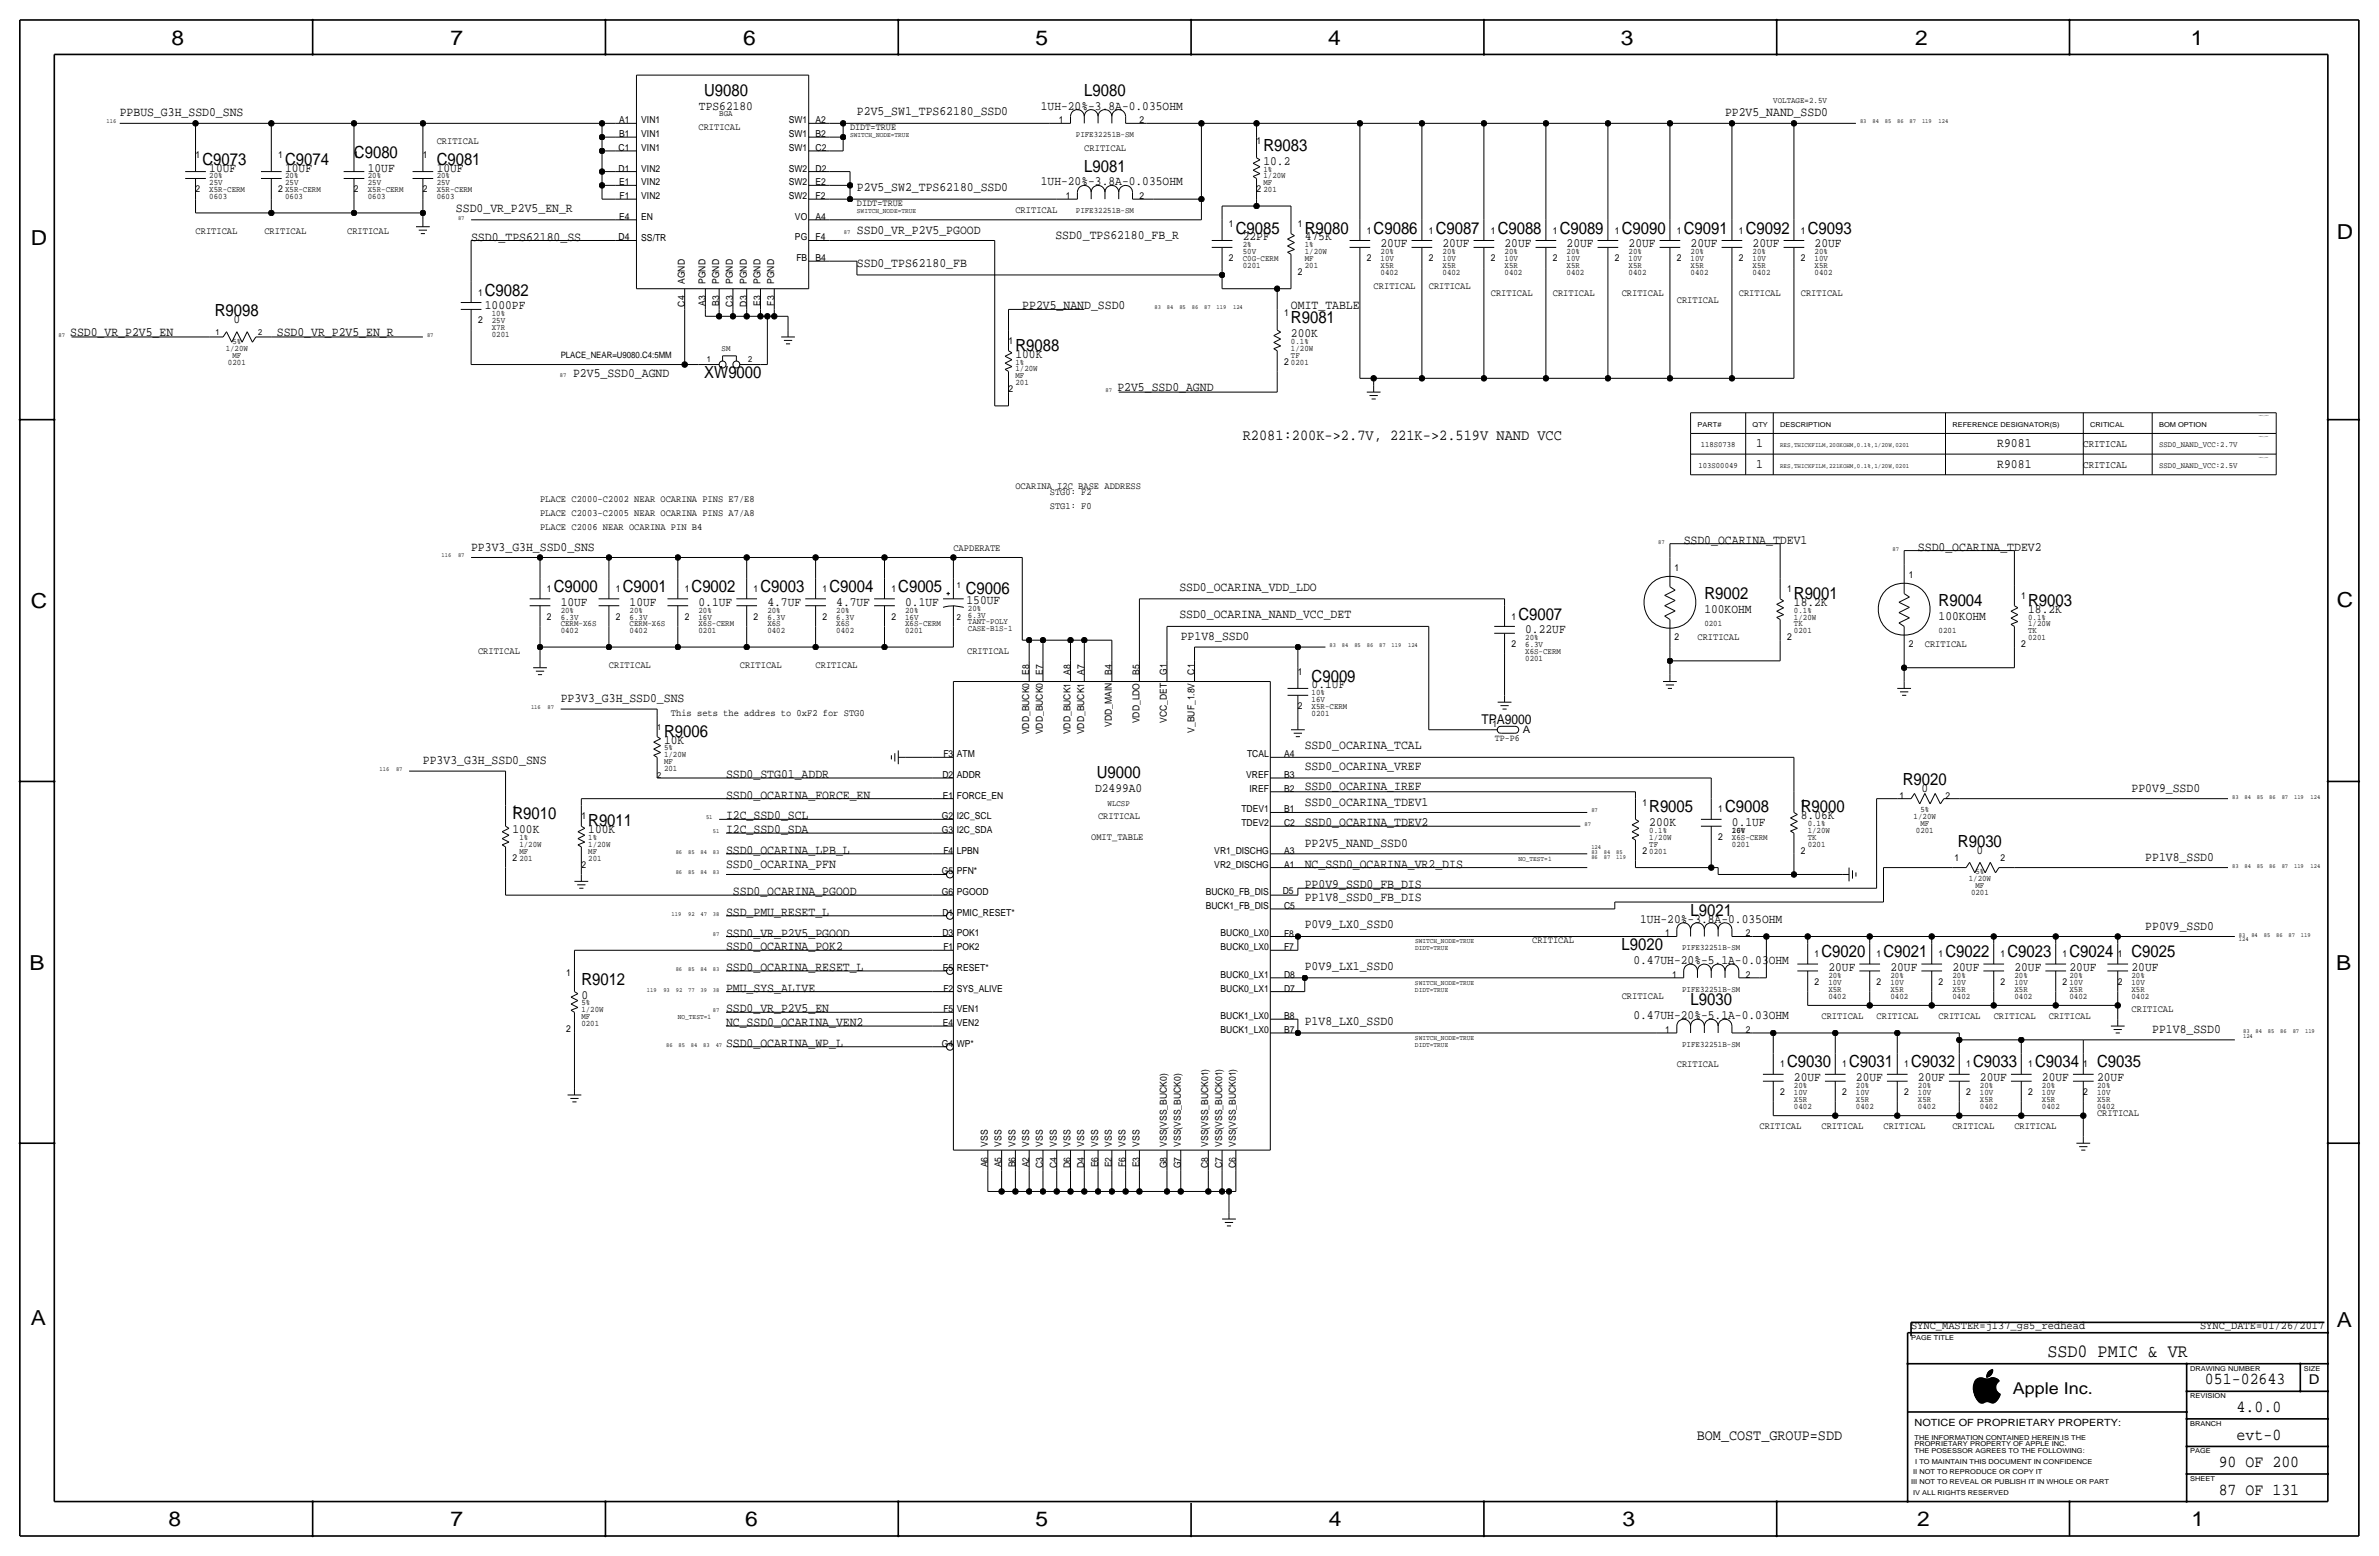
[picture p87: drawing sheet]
<svg xmlns="http://www.w3.org/2000/svg" width="877mm" height="574mm" viewBox="0 0 877 574" stroke-linecap="round" stroke-linejoin="round" font-family="sans-serif">
<defs><g id="words">
<g font-size="7.6">
<text x="63.2" y="16.5">8</text>
<text x="166.1" y="16.5">7</text>
<text x="274" y="16.5">6</text>
<text x="381.7" y="16.5">5</text>
<text x="489.7" y="16.5">4</text>
<text x="597.6" y="16.5">3</text>
<text x="706.1" y="16.5">2</text>
<text x="807.7" y="16.5">1</text>
<text x="861.5" y="88.1">D</text>
<text x="11.4" y="90.4">D</text>
<text x="11.4" y="224.3">C</text>
<text x="861.5" y="223.8">C</text>
<text x="10.8" y="357.6">B</text>
<text x="861.3" y="357.4">B</text>
<text x="11.3" y="488.4">A</text>
<text x="861.5" y="489.2">A</text>
<text x="62.2" y="562.6">8</text>
<text x="166" y="562.6">7</text>
<text x="274.8" y="562.6">6</text>
<text x="381.7" y="562.6">5</text>
<text x="489.9" y="562.6">4</text>
<text x="598.1" y="562.6">3</text>
<text x="706.8" y="562.6">2</text>
<text x="807.9" y="562.6">1</text>
</g>
<text font-size="6.9" x="754.8" y="500.1">SSD0 PMIC &amp; VR</text>
<g font-size="6.2">
<text x="259.6" y="35.3">U9080</text>
<text x="399.7" y="35.3">L9080</text>
<text x="130.5" y="58.2">C9080</text>
<text x="465.8" y="55.6">R9083</text>
<text x="74.6" y="60.7">C9073</text>
<text x="105.1" y="60.7">C9074</text>
<text x="161" y="60.7">C9081</text>
<text x="399.7" y="63.2">L9081</text>
<text x="455.6" y="86.1">C9085</text>
<text x="481" y="86.1">R9080</text>
<text x="506.4" y="86.1">C9086</text>
<text x="529.3" y="86.1">C9087</text>
<text x="552.1" y="86.1">C9088</text>
<text x="575" y="86.1">C9089</text>
<text x="597.9" y="86.1">C9090</text>
<text x="620.7" y="86.1">C9091</text>
<text x="643.6" y="86.1">C9092</text>
<text x="666.4" y="86.1">C9093</text>
<text x="178.8" y="109">C9082</text>
<text x="79.2" y="116.6">R9098</text>
<text x="475.9" y="119.1">R9081</text>
<text x="374.3" y="129.3">R9088</text>
<text x="259.7" y="139.4">XW9000</text>
<text x="204.2" y="218.2">C9000</text>
<text x="229.6" y="218.2">C9001</text>
<text x="255" y="218.2">C9002</text>
<text x="280.4" y="218.2">C9003</text>
<text x="305.8" y="218.2">C9004</text>
<text x="331.2" y="218.2">C9005</text>
<text x="356.1" y="218.9">C9006</text>
<text x="628.3" y="220.7">R9002</text>
<text x="661.4" y="220.7">R9001</text>
<text x="714.7" y="223.3">R9004</text>
<text x="747.7" y="223.3">R9003</text>
<text x="559.8" y="228.3">C9007</text>
<text x="483.6" y="251.2">C9009</text>
<text x="244.8" y="271.5">R9006</text>
<text x="404.3" y="286.8">U9000</text>
<text x="701.5" y="289.3">R9020</text>
<text x="608" y="299.5">R9005</text>
<text x="636" y="299.5">C9008</text>
<text x="663.9" y="299.5">R9000</text>
<text x="188.9" y="302">R9010</text>
<text x="216.9" y="304.5">R9011</text>
<text x="721.8" y="312.2">R9030</text>
<text x="623.2" y="337.6">L9021</text>
<text x="597.8" y="350.3">L9020</text>
<text x="671.5" y="352.8">C9020</text>
<text x="694.4" y="352.8">C9021</text>
<text x="717.2" y="352.8">C9022</text>
<text x="740.1" y="352.8">C9023</text>
<text x="763" y="352.8">C9024</text>
<text x="785.8" y="352.8">C9025</text>
<text x="214.3" y="363">R9012</text>
<text x="623.2" y="370.6">L9030</text>
<text x="658.8" y="393.4">C9030</text>
<text x="681.7" y="393.4">C9031</text>
<text x="704.5" y="393.4">C9032</text>
<text x="727.4" y="393.4">C9033</text>
<text x="750.3" y="393.4">C9034</text>
<text x="773.1" y="393.4">C9035</text>
<text x="812.9" y="510.3">051-02643</text>
<text x="824.6" y="520.4">4.0.0</text>
<text x="824.6" y="530.6">evt-0</text>
<text x="818" y="540.8">90 OF 200</text>
<text x="818" y="550.9">87 OF 131</text>
</g>
<text font-size="6" x="742.1" y="513.9">Apple Inc.</text>
<g font-size="5.6">
<text x="458.2" y="162.3">R2081:200K-&gt;2.7V, 221K-&gt;2.519V NAND VCC</text>
<text x="625.6" y="530.6">BOM_COST_GROUP=SDD</text>
</g>
<g font-size="5">
<text x="546.2" y="266.7">TPA9000</text>
<text x="851.2" y="510.3">D</text>
</g>
<g font-size="4.7">
<text x="257.7" y="40.4">TPS62180</text>
<text x="383.7" y="40.4">1UH-20%-3.8A-0.035OHM</text>
<text x="44.1" y="42.9">PPBUS_G3H_SSD0_SNS</text>
<text x="315.9" y="42.4">P2V5_SW1_TPS62180_SSD0</text>
<text x="636" y="42.9">PP2V5_NAND_SSD0</text>
<text x="77.2" y="63.2">10UF</text>
<text x="105.1" y="63.2">10UF</text>
<text x="135.6" y="63.2">10UF</text>
<text x="161" y="63.2">10UF</text>
<text x="465.8" y="60.7">10.2</text>
<text x="315.9" y="70.4">P2V5_SW2_TPS62180_SSD0</text>
<text x="383.7" y="68.3">1UH-20%-3.8A-0.035OHM</text>
<text x="168.1" y="78">SSD0_VR_P2V5_EN_R</text>
<text x="173.7" y="88.7">SSD0_TPS62180_SS</text>
<text x="315.9" y="86.1">SSD0_VR_P2V5_PGOOD</text>
<text x="389.1" y="88.1">SSD0_TPS62180_FB_R</text>
<text x="458.2" y="88.6">22PF</text>
<text x="481" y="88.6">475K</text>
<text x="509" y="91.2">20UF</text>
<text x="531.8" y="91.2">20UF</text>
<text x="554.7" y="91.2">20UF</text>
<text x="577.5" y="91.2">20UF</text>
<text x="600.4" y="91.2">20UF</text>
<text x="623.3" y="91.2">20UF</text>
<text x="646.1" y="91.2">20UF</text>
<text x="669" y="91.2">20UF</text>
<text x="315.9" y="98.3">SSD0_TPS62180_FB</text>
<text x="86.1" y="119.1">0</text>
<text x="178.8" y="114">1000PF</text>
<text x="376.9" y="114">PP2V5_NAND_SSD0</text>
<text x="475.9" y="114">OMIT_TABLE</text>
<text x="25.9" y="123.7">SSD0_VR_P2V5_EN</text>
<text x="102.1" y="123.7">SSD0_VR_P2V5_EN_R</text>
<text x="475.9" y="124.2">200K</text>
<text x="374.3" y="131.8">100K</text>
<text x="211.3" y="138.9">P2V5_SSD0_AGND</text>
<text x="411.9" y="144">P2V5_SSD0_AGND</text>
<text x="647.4" y="164.8">1</text>
<text x="736.3" y="164.8">R9081</text>
<text x="647.4" y="172.5">1</text>
<text x="736.3" y="172.5">R9081</text>
<text x="173.7" y="202.9">PP3V3_G3H_SSD0_SNS</text>
<text x="620.7" y="200.4">SSD0_OCARINA_TDEV1</text>
<text x="707.1" y="203">SSD0_OCARINA_TDEV2</text>
<text x="434.8" y="217.7">SSD0_OCARINA_VDD_LDO</text>
<text x="206.7" y="223.3">10UF</text>
<text x="232.1" y="223.3">10UF</text>
<text x="257.5" y="223.3">0.1UF</text>
<text x="282.9" y="223.3">4.7UF</text>
<text x="308.3" y="223.3">4.7UF</text>
<text x="333.7" y="223.3">0.1UF</text>
<text x="356.3" y="222.5">150UF</text>
<text x="434.8" y="227.8">SSD0_OCARINA_NAND_VCC_DET</text>
<text x="628.3" y="225.8">100KOHM</text>
<text x="661.4" y="223.3">18.2K</text>
<text x="747.7" y="225.8">18.2K</text>
<text x="562.3" y="233.4">0.22UF</text>
<text x="714.7" y="228.3">100KOHM</text>
<text x="435.3" y="236">PP1V8_SSD0</text>
<text x="483.6" y="253.7">0.1UF</text>
<text x="206.7" y="258.8">PP3V3_G3H_SSD0_SNS</text>
<text x="244.8" y="274.1">10K</text>
<text x="155.9" y="281.7">PP3V3_G3H_SSD0_SNS</text>
<text x="481" y="276.1">SSD0_OCARINA_TCAL</text>
<text x="267.7" y="286.8">SSD0_STG01_ADDR</text>
<text x="481" y="283.7">SSD0_OCARINA_VREF</text>
<text x="403.7" y="291.8">D2499A0</text>
<text x="481" y="291.3">SSD0_OCARINA_IREF</text>
<text x="708.4" y="291.8">0</text>
<text x="785.8" y="291.9">PP0V9_SSD0</text>
<text x="267.7" y="294.4">SSD0_OCARINA_FORCE_EN</text>
<text x="481" y="296.9">SSD0_OCARINA_TDEV1</text>
<text x="267.7" y="302">I2C_SSD0_SCL</text>
<text x="481" y="304.6">SSD0_OCARINA_TDEV2</text>
<text x="608" y="304.5">200K</text>
<text x="638.5" y="304.5">0.1UF</text>
<text x="663.9" y="302">8.06K</text>
<text x="188.9" y="307.1">100K</text>
<text x="216.9" y="307.1">100K</text>
<text x="267.7" y="307.1">I2C_SSD0_SDA</text>
<text x="267.7" y="314.7">SSD0_OCARINA_LPB_L</text>
<text x="481" y="312.2">PP2V5_NAND_SSD0</text>
<text x="728.7" y="314.7">0</text>
<text x="790.9" y="317.3">PP1V8_SSD0</text>
<text x="267.7" y="319.8">SSD0_OCARINA_PFN</text>
<text x="481" y="319.8">NC_SSD0_OCARINA_VR2_DIS</text>
<text x="270.2" y="330">SSD0_OCARINA_PGOOD</text>
<text x="481" y="327.4">PP0V9_SSD0_FB_DIS</text>
<text x="481" y="332">PP1V8_SSD0_FB_DIS</text>
<text x="267.7" y="337.6">SSD_PMU_RESET_L</text>
<text x="604.7" y="340.1">1UH-20%-3.8A-0.035OHM</text>
<text x="267.7" y="345.2">SSD0_VR_P2V5_PGOOD</text>
<text x="481" y="342.1">P0V9_LX0_SSD0</text>
<text x="790.9" y="342.7">PP0V9_SSD0</text>
<text x="267.7" y="350.3">SSD0_OCARINA_POK2</text>
<text x="267.7" y="357.9">SSD0_OCARINA_RESET_L</text>
<text x="481" y="357.4">P0V9_LX1_SSD0</text>
<text x="602.2" y="355.3">0.47UH-20%-5.1A-0.03OHM</text>
<text x="674.1" y="357.9">20UF</text>
<text x="696.9" y="357.9">20UF</text>
<text x="719.8" y="357.9">20UF</text>
<text x="742.6" y="357.9">20UF</text>
<text x="763" y="357.9">20UF</text>
<text x="785.8" y="357.9">20UF</text>
<text x="267.7" y="365.5">PMU_SYS_ALIVE</text>
<text x="214.3" y="368">0</text>
<text x="267.7" y="373.1">SSD0_VR_P2V5_EN</text>
<text x="481" y="377.7">P1V8_LX0_SSD0</text>
<text x="602.2" y="375.7">0.47UH-20%-5.1A-0.03OHM</text>
<text x="267.7" y="378.2">NC_SSD0_OCARINA_VEN2</text>
<text x="793.4" y="380.8">PP1V8_SSD0</text>
<text x="267.7" y="385.8">SSD0_OCARINA_WP_L</text>
<text x="661.4" y="398.5">20UF</text>
<text x="684.2" y="398.5">20UF</text>
<text x="707.1" y="398.5">20UF</text>
<text x="729.9" y="398.5">20UF</text>
<text x="752.8" y="398.5">20UF</text>
<text x="773.1" y="398.5">20UF</text>
</g>
<g font-size="4.3">
<text x="704.5" y="490">SYNC_MASTER=j137_gs5_redhead</text>
<text x="811.1" y="490">SYNC_DATE=01/26/2017</text>
</g>
<g font-size="3.8">
<text x="768" y="164.8">CRITICAL</text>
<text x="768" y="172.5">CRITICAL</text>
<text x="561.4" y="270.1">A</text>
</g>
<text font-size="3.7" x="705.8" y="525.5">NOTICE OF PROPRIETARY PROPERTY:</text>
<g font-size="3.6">
<text x="161" y="53.1">CRITICAL</text>
<text x="257.5" y="48">CRITICAL</text>
<text x="399.7" y="55.6">CRITICAL</text>
<text x="374.3" y="78.5">CRITICAL</text>
<text x="72.1" y="86.1">CRITICAL</text>
<text x="97.5" y="86.1">CRITICAL</text>
<text x="128" y="86.1">CRITICAL</text>
<text x="506.4" y="106.4">CRITICAL</text>
<text x="526.7" y="106.4">CRITICAL</text>
<text x="549.6" y="109">CRITICAL</text>
<text x="572.5" y="109">CRITICAL</text>
<text x="597.9" y="109">CRITICAL</text>
<text x="618.2" y="111.5">CRITICAL</text>
<text x="641" y="109">CRITICAL</text>
<text x="663.9" y="109">CRITICAL</text>
<text x="199.1" y="185.2">PLACE C2000-C2002 NEAR OCARINA PINS E7/E8</text>
<text x="374.3" y="180.1">OCARINA I2C BASE ADDRESS</text>
<text x="387" y="182.6">STG0: F2</text>
<text x="199.1" y="190.2">PLACE C2003-C2005 NEAR OCARINA PINS A7/A8</text>
<text x="387" y="187.7">STG1: F0</text>
<text x="199.1" y="195.3">PLACE C2006 NEAR OCARINA PIN B4</text>
<text x="351.5" y="202.9">CAPDERATE</text>
<text x="625.8" y="236">CRITICAL</text>
<text x="709.6" y="238.5">CRITICAL</text>
<text x="176.2" y="241">CRITICAL</text>
<text x="356.6" y="241">CRITICAL</text>
<text x="224.5" y="246.1">CRITICAL</text>
<text x="272.7" y="246.1">CRITICAL</text>
<text x="300.7" y="246.1">CRITICAL</text>
<text x="247.3" y="263.9">This sets the addres to 0xF2 for STG0</text>
<text x="404.8" y="302">CRITICAL</text>
<text x="402.3" y="309.6">OMIT_TABLE</text>
<text x="564.8" y="347.7">CRITICAL</text>
<text x="597.9" y="368">CRITICAL</text>
<text x="671.5" y="375.7">CRITICAL</text>
<text x="691.8" y="375.7">CRITICAL</text>
<text x="714.7" y="375.7">CRITICAL</text>
<text x="735" y="375.7">CRITICAL</text>
<text x="755.3" y="375.7">CRITICAL</text>
<text x="785.8" y="373.1">CRITICAL</text>
<text x="618.2" y="393.4">CRITICAL</text>
<text x="773.1" y="411.2">CRITICAL</text>
<text x="648.7" y="416.3">CRITICAL</text>
<text x="671.5" y="416.3">CRITICAL</text>
<text x="694.4" y="416.3">CRITICAL</text>
<text x="719.8" y="416.3">CRITICAL</text>
<text x="742.6" y="416.3">CRITICAL</text>
</g>
<g font-size="3.5">
<text x="228.3" y="45.5">A1</text>
<text x="236.4" y="45.5">VIN1</text>
<text x="290.8" y="45.5">SW1</text>
<text x="300.7" y="45.5">A2</text>
<text x="390.4" y="45.5">1</text>
<text x="420.1" y="45.5">2</text>
<text x="228.3" y="50.5">B1</text>
<text x="236.4" y="50.5">VIN1</text>
<text x="290.8" y="50.5">SW1</text>
<text x="300.7" y="50.5">B2</text>
<text x="313.4" y="48">DIDT=TRUE</text>
<text x="463.2" y="53.1">1</text>
<text x="72.1" y="58.2">1</text>
<text x="102.6" y="58.2">1</text>
<text x="130.5" y="58.2">1</text>
<text x="155.9" y="58.2">1</text>
<text x="228.1" y="55.6">C1</text>
<text x="236.4" y="55.6">VIN1</text>
<text x="290.8" y="55.6">SW1</text>
<text x="300.7" y="55.6">C2</text>
<text x="228.1" y="63.2">D1</text>
<text x="236.4" y="63.2">VIN2</text>
<text x="290.8" y="63.2">SW2</text>
<text x="300.7" y="63.2">D2</text>
<text x="72.1" y="70.9">2</text>
<text x="102.6" y="70.9">2</text>
<text x="130.5" y="70.9">2</text>
<text x="155.9" y="70.9">2</text>
<text x="228.3" y="68.3">E1</text>
<text x="236.4" y="68.3">VIN2</text>
<text x="290.8" y="68.3">SW2</text>
<text x="300.7" y="68.3">E2</text>
<text x="463.2" y="70.9">2</text>
<text x="228.4" y="73.4">F1</text>
<text x="236.4" y="73.4">VIN2</text>
<text x="290.8" y="73.4">SW2</text>
<text x="300.7" y="73.4">F2</text>
<text x="315.9" y="75.9">DIDT=TRUE</text>
<text x="392.9" y="73.4">1</text>
<text x="420.1" y="73.4">2</text>
<text x="228.3" y="81">E4</text>
<text x="236.4" y="81">EN</text>
<text x="293.1" y="81">VO</text>
<text x="300.7" y="81">A4</text>
<text x="453.1" y="83.6">1</text>
<text x="478.5" y="83.6">1</text>
<text x="228.1" y="88.6">D4</text>
<text x="236.4" y="88.6">SS/TR</text>
<text x="293.1" y="88.6">PG</text>
<text x="300.7" y="88.6">F4</text>
<text x="503.9" y="86.1">1</text>
<text x="526.7" y="86.1">1</text>
<text x="549.6" y="86.1">1</text>
<text x="572.5" y="86.1">1</text>
<text x="595.3" y="86.1">1</text>
<text x="618.2" y="86.1">1</text>
<text x="641" y="86.1">1</text>
<text x="663.9" y="86.1">1</text>
<text x="293.6" y="96.3">FB</text>
<text x="300.7" y="96.3">B4</text>
<text x="453.1" y="96.3">2</text>
<text x="478.5" y="101.3">2</text>
<text x="503.9" y="96.3">2</text>
<text x="526.7" y="96.3">2</text>
<text x="549.6" y="96.3">2</text>
<text x="572.5" y="96.3">2</text>
<text x="595.3" y="96.3">2</text>
<text x="618.2" y="96.3">2</text>
<text x="641" y="96.3">2</text>
<text x="663.9" y="96.3">2</text>
<text x="252.4" y="104.6" transform="rotate(-90 252.4 104.6)">AGND</text>
<text x="260" y="104.6" transform="rotate(-90 260 104.6)">PGND</text>
<text x="265.1" y="104.6" transform="rotate(-90 265.1 104.6)">PGND</text>
<text x="270.2" y="104.6" transform="rotate(-90 270.2 104.6)">PGND</text>
<text x="275.3" y="104.6" transform="rotate(-90 275.3 104.6)">PGND</text>
<text x="280.4" y="104.6" transform="rotate(-90 280.4 104.6)">PGND</text>
<text x="285.5" y="104.6" transform="rotate(-90 285.5 104.6)">PGND</text>
<text x="176.2" y="109">1</text>
<text x="252.4" y="113" transform="rotate(-90 252.4 113)">C4</text>
<text x="260" y="112.8" transform="rotate(-90 260 112.8)">A3</text>
<text x="265.1" y="112.8" transform="rotate(-90 265.1 112.8)">B3</text>
<text x="270.2" y="113" transform="rotate(-90 270.2 113)">C3</text>
<text x="275.3" y="113" transform="rotate(-90 275.3 113)">D3</text>
<text x="280.4" y="112.8" transform="rotate(-90 280.4 112.8)">E3</text>
<text x="285.4" y="112.6" transform="rotate(-90 285.4 112.6)">F3</text>
<text x="176.2" y="119.1">2</text>
<text x="473.4" y="116.6">1</text>
<text x="371.8" y="126.7">1</text>
<text x="473.4" y="134.4">2</text>
<text x="371.8" y="144.5">2</text>
<text x="617.3" y="210.6">1</text>
<text x="703.7" y="213.1">1</text>
<text x="201.6" y="218.2">1</text>
<text x="227" y="218.2">1</text>
<text x="252.4" y="218.2">1</text>
<text x="277.8" y="218.2">1</text>
<text x="303.2" y="218.2">1</text>
<text x="328.6" y="218.2">1</text>
<text x="658.8" y="218.2">1</text>
<text x="745.2" y="220.7">1</text>
<text x="201.6" y="228.3">2</text>
<text x="227" y="228.3">2</text>
<text x="252.4" y="228.3">2</text>
<text x="277.8" y="228.3">2</text>
<text x="303.2" y="228.3">2</text>
<text x="328.6" y="228.3">2</text>
<text x="557.2" y="228.3">1</text>
<text x="557.2" y="238.5">2</text>
<text x="617.3" y="236">2</text>
<text x="658.8" y="236">2</text>
<text x="703.7" y="238.5">2</text>
<text x="745.2" y="238.5">2</text>
<text x="379.4" y="248.7" transform="rotate(-90 379.4 248.7)">E8</text>
<text x="384.5" y="248.7" transform="rotate(-90 384.5 248.7)">E7</text>
<text x="394.7" y="248.7" transform="rotate(-90 394.7 248.7)">A8</text>
<text x="399.7" y="248.7" transform="rotate(-90 399.7 248.7)">A7</text>
<text x="409.9" y="248.7" transform="rotate(-90 409.9 248.7)">B4</text>
<text x="420.1" y="248.7" transform="rotate(-90 420.1 248.7)">B5</text>
<text x="430.2" y="248.7" transform="rotate(-90 430.2 248.7)">G1</text>
<text x="440.4" y="248.7" transform="rotate(-90 440.4 248.7)">C1</text>
<text x="478.5" y="248.7">1</text>
<text x="478.5" y="261.4">2</text>
<text x="409.9" y="268" transform="rotate(-90 409.9 268)">VDD_MAIN</text>
<text x="420.1" y="266.6" transform="rotate(-90 420.1 266.6)">VDD_LDO</text>
<text x="430.2" y="266.4" transform="rotate(-90 430.2 266.4)">VCC_DET</text>
<text x="550.2" y="268">1</text>
<text x="379.4" y="270.6" transform="rotate(-90 379.4 270.6)">VDD_BUCK0</text>
<text x="384.5" y="270.6" transform="rotate(-90 384.5 270.6)">VDD_BUCK0</text>
<text x="394.7" y="270.6" transform="rotate(-90 394.7 270.6)">VDD_BUCK1</text>
<text x="399.7" y="270.6" transform="rotate(-90 399.7 270.6)">VDD_BUCK1</text>
<text x="440.4" y="270.1" transform="rotate(-90 440.4 270.1)">V_BUF_1.8V</text>
<text x="551.1" y="273.3">TP-P6</text>
<text x="347.8" y="279.1">F3</text>
<text x="352.8" y="279.2">ATM</text>
<text x="459.8" y="279.2">TCAL</text>
<text x="473.4" y="279.1">A4</text>
<text x="347.5" y="286.8">D2</text>
<text x="352.8" y="286.8">ADDR</text>
<text x="459.4" y="286.8">VREF</text>
<text x="473.4" y="286.8">B3</text>
<text x="460.6" y="291.9">IREF</text>
<text x="473.4" y="291.9">B2</text>
<text x="188.9" y="299.5">1</text>
<text x="347.6" y="294.4">E1</text>
<text x="352.8" y="294.4">FORCE_EN</text>
<text x="457.7" y="299.5">TDEV1</text>
<text x="473.4" y="299.5">B1</text>
<text x="605.5" y="296.9">1</text>
<text x="633.4" y="299.5">1</text>
<text x="663.9" y="296.9">1</text>
<text x="700.3" y="294.4">1</text>
<text x="717.2" y="294.4">2</text>
<text x="214.3" y="302">1</text>
<text x="347.3" y="302">G2</text>
<text x="352.8" y="302">I2C_SCL</text>
<text x="457.7" y="304.6">TDEV2</text>
<text x="473.4" y="304.5">C2</text>
<text x="347.3" y="307.1">G3</text>
<text x="352.8" y="307.1">I2C_SDA</text>
<text x="633.4" y="309.6">2</text>
<text x="188.9" y="317.2">2</text>
<text x="347.8" y="314.7">F4</text>
<text x="352.8" y="314.7">LPBN</text>
<text x="447.7" y="314.7">VR1_DISCHG</text>
<text x="473.4" y="314.7">A3</text>
<text x="605.5" y="314.7">2</text>
<text x="663.9" y="314.7">2</text>
<text x="720.6" y="317.2">1</text>
<text x="737.6" y="317.2">2</text>
<text x="214.3" y="319.8">2</text>
<text x="347.3" y="322.3">G5</text>
<text x="352.8" y="322.3">PFN*</text>
<text x="447.7" y="319.8">VR2_DISCHG</text>
<text x="473.4" y="319.8">A1</text>
<text x="347.3" y="329.9">G6</text>
<text x="352.8" y="329.9">PGOOD</text>
<text x="444.5" y="329.9">BUCK0_FB_DIS</text>
<text x="472.9" y="329.4">D5</text>
<text x="444.5" y="335">BUCK1_FB_DIS</text>
<text x="473.4" y="335">C5</text>
<text x="347.5" y="337.6">D1</text>
<text x="352.8" y="337.6">PMIC_RESET*</text>
<text x="347.5" y="345.2">D3</text>
<text x="352.8" y="345.2">POK1</text>
<text x="450" y="345.2">BUCK0_LX0</text>
<text x="473.4" y="345.2">F8</text>
<text x="613.9" y="345.2">1</text>
<text x="643.6" y="345.2">2</text>
<text x="347.8" y="350.3">F1</text>
<text x="352.8" y="350.3">POK2</text>
<text x="450" y="350.3">BUCK0_LX0</text>
<text x="473.4" y="350.3">F7</text>
<text x="669" y="352.8">1</text>
<text x="691.8" y="352.8">1</text>
<text x="714.7" y="352.8">1</text>
<text x="737.6" y="352.8">1</text>
<text x="760.4" y="352.8">1</text>
<text x="780.7" y="352.8">1</text>
<text x="208.7" y="359.9">1</text>
<text x="347.6" y="357.9">E5</text>
<text x="352.8" y="357.9">RESET*</text>
<text x="347.8" y="365.5">F2</text>
<text x="352.8" y="365.5">SYS_ALIVE</text>
<text x="450" y="360.4">BUCK0_LX1</text>
<text x="450" y="365.5">BUCK0_LX1</text>
<text x="473.4" y="365.5">D7</text>
<text x="473.4" y="360.4">D8</text>
<text x="616.4" y="360.4">1</text>
<text x="643.6" y="360.4">2</text>
<text x="669" y="363">2</text>
<text x="691.8" y="363">2</text>
<text x="714.7" y="363">2</text>
<text x="737.6" y="363">2</text>
<text x="760.4" y="363">2</text>
<text x="780.7" y="363">2</text>
<text x="347.8" y="373.1">F5</text>
<text x="352.8" y="373.1">VEN1</text>
<text x="450" y="375.7">BUCK1_LX0</text>
<text x="473.4" y="375.7">B8</text>
<text x="208.7" y="380.2">2</text>
<text x="347.6" y="378.2">E4</text>
<text x="352.8" y="378.2">VEN2</text>
<text x="450" y="380.7">BUCK1_LX0</text>
<text x="473.4" y="380.8">B7</text>
<text x="613.9" y="380.7">1</text>
<text x="643.6" y="380.7">2</text>
<text x="347.3" y="385.8">G4</text>
<text x="352.8" y="385.8">WP*</text>
<text x="656.3" y="393.4">1</text>
<text x="679.1" y="393.4">1</text>
<text x="702" y="393.4">1</text>
<text x="724.9" y="393.4">1</text>
<text x="747.7" y="393.4">1</text>
<text x="768" y="393.4">1</text>
<text x="656.3" y="403.6">2</text>
<text x="679.1" y="403.6">2</text>
<text x="702" y="403.6">2</text>
<text x="724.9" y="403.6">2</text>
<text x="747.7" y="403.6">2</text>
<text x="768" y="403.6">2</text>
<text x="364.2" y="422.7" transform="rotate(-90 364.2 422.7)">VSS</text>
<text x="369.3" y="422.7" transform="rotate(-90 369.3 422.7)">VSS</text>
<text x="374.3" y="422.7" transform="rotate(-90 374.3 422.7)">VSS</text>
<text x="379.4" y="422.7" transform="rotate(-90 379.4 422.7)">VSS</text>
<text x="384.5" y="422.7" transform="rotate(-90 384.5 422.7)">VSS</text>
<text x="389.6" y="422.7" transform="rotate(-90 389.6 422.7)">VSS</text>
<text x="394.7" y="422.7" transform="rotate(-90 394.7 422.7)">VSS</text>
<text x="399.7" y="422.7" transform="rotate(-90 399.7 422.7)">VSS</text>
<text x="404.8" y="422.7" transform="rotate(-90 404.8 422.7)">VSS</text>
<text x="409.9" y="422.7" transform="rotate(-90 409.9 422.7)">VSS</text>
<text x="415" y="422.7" transform="rotate(-90 415 422.7)">VSS</text>
<text x="420.1" y="422.7" transform="rotate(-90 420.1 422.7)">VSS</text>
<text x="430.2" y="422.7" transform="rotate(-90 430.2 422.7)">VSS(VSS_BUCK0)</text>
<text x="435.3" y="422.7" transform="rotate(-90 435.3 422.7)">VSS(VSS_BUCK0)</text>
<text x="445.5" y="422.7" transform="rotate(-90 445.5 422.7)">VSS(VSS_BUCK01)</text>
<text x="450.5" y="422.7" transform="rotate(-90 450.5 422.7)">VSS(VSS_BUCK01)</text>
<text x="455.6" y="422.7" transform="rotate(-90 455.6 422.7)">VSS(VSS_BUCK01)</text>
<text x="364.2" y="430.3" transform="rotate(-90 364.2 430.3)">A6</text>
<text x="369.2" y="430.3" transform="rotate(-90 369.2 430.3)">A5</text>
<text x="374.3" y="430.3" transform="rotate(-90 374.3 430.3)">B6</text>
<text x="379.4" y="430.3" transform="rotate(-90 379.4 430.3)">A2</text>
<text x="384.5" y="430.5" transform="rotate(-90 384.5 430.5)">C3</text>
<text x="389.6" y="430.5" transform="rotate(-90 389.6 430.5)">C4</text>
<text x="394.7" y="430.5" transform="rotate(-90 394.7 430.5)">D6</text>
<text x="399.7" y="430.5" transform="rotate(-90 399.7 430.5)">D4</text>
<text x="404.8" y="430.3" transform="rotate(-90 404.8 430.3)">E6</text>
<text x="409.9" y="430.3" transform="rotate(-90 409.9 430.3)">E2</text>
<text x="415" y="430.1" transform="rotate(-90 415 430.1)">F6</text>
<text x="420.1" y="430.3" transform="rotate(-90 420.1 430.3)">E3</text>
<text x="430.2" y="430.7" transform="rotate(-90 430.2 430.7)">G8</text>
<text x="435.3" y="430.7" transform="rotate(-90 435.3 430.7)">G7</text>
<text x="445.5" y="430.5" transform="rotate(-90 445.5 430.5)">C8</text>
<text x="450.5" y="430.5" transform="rotate(-90 450.5 430.5)">C7</text>
<text x="455.6" y="430.5" transform="rotate(-90 455.6 430.5)">C6</text>
</g>
<text font-size="3.2" x="206.7" y="131.8">PLACE_NEAR=U9080.C4:5MM</text>
<g font-size="3.1">
<text x="653.7" y="37.8">VOLTAGE=2.5V</text>
<text x="265.2" y="42.9">BGA</text>
<text x="396.6" y="50.5">PIFE32251B-SM</text>
<text x="77.2" y="65.8">20%</text>
<text x="105.1" y="65.8">20%</text>
<text x="135.6" y="65.8">20%</text>
<text x="161" y="65.8">20%</text>
<text x="465.8" y="65.8">1/20W</text>
<text x="465.8" y="63.2">1%</text>
<text x="77.2" y="70.9">X5R-CERM</text>
<text x="77.2" y="68.3">25V</text>
<text x="105.1" y="68.3">25V</text>
<text x="105.1" y="70.9">X5R-CERM</text>
<text x="135.6" y="68.3">25V</text>
<text x="135.6" y="70.9">X5R-CERM</text>
<text x="161" y="68.3">25V</text>
<text x="161" y="70.9">X5R-CERM</text>
<text x="465.8" y="70.9">201</text>
<text x="465.8" y="68.3">MF</text>
<text x="77.2" y="73.4">0603</text>
<text x="105.1" y="73.4">0603</text>
<text x="135.6" y="73.4">0603</text>
<text x="161" y="73.4">0603</text>
<text x="396.6" y="78.5">PIFE32251B-SM</text>
<text x="458.2" y="93.7">50V</text>
<text x="458.2" y="91.2">2%</text>
<text x="481" y="93.7">1/20W</text>
<text x="481" y="91.2">1%</text>
<text x="509" y="93.7">20%</text>
<text x="531.8" y="93.7">20%</text>
<text x="554.7" y="93.7">20%</text>
<text x="577.5" y="93.7">20%</text>
<text x="600.4" y="93.7">20%</text>
<text x="623.3" y="93.7">20%</text>
<text x="646.1" y="93.7">20%</text>
<text x="669" y="93.7">20%</text>
<text x="458.2" y="96.3">C0G-CERM</text>
<text x="458.2" y="98.8">0201</text>
<text x="481" y="98.8">201</text>
<text x="481" y="96.3">MF</text>
<text x="509" y="98.8">X5R</text>
<text x="509" y="96.3">10V</text>
<text x="509" y="101.3">0402</text>
<text x="531.8" y="101.3">0402</text>
<text x="531.8" y="98.8">X5R</text>
<text x="531.8" y="96.3">10V</text>
<text x="554.7" y="101.3">0402</text>
<text x="554.7" y="98.8">X5R</text>
<text x="554.7" y="96.3">10V</text>
<text x="577.5" y="101.3">0402</text>
<text x="577.5" y="98.8">X5R</text>
<text x="577.5" y="96.3">10V</text>
<text x="600.4" y="101.3">0402</text>
<text x="600.4" y="98.8">X5R</text>
<text x="600.4" y="96.3">10V</text>
<text x="623.3" y="101.3">0402</text>
<text x="623.3" y="98.8">X5R</text>
<text x="623.3" y="96.3">10V</text>
<text x="646.1" y="96.3">10V</text>
<text x="646.1" y="98.8">X5R</text>
<text x="646.1" y="101.3">0402</text>
<text x="669" y="101.3">0402</text>
<text x="669" y="98.8">X5R</text>
<text x="669" y="96.3">10V</text>
<text x="181.3" y="119.1">25V</text>
<text x="181.3" y="116.6">10%</text>
<text x="79.4" y="123.4">1</text>
<text x="95.2" y="123.4">2</text>
<text x="181.3" y="124.2">0201</text>
<text x="181.3" y="121.7">X7R</text>
<text x="83.2" y="129.3">1/20W</text>
<text x="85.7" y="126.7">5%</text>
<text x="85.7" y="131.8">MF</text>
<text x="266" y="129.3">SM</text>
<text x="475.9" y="129.3">1/20W</text>
<text x="475.9" y="131.8">TF</text>
<text x="475.9" y="126.7">0.1%</text>
<text x="84" y="134.4">0201</text>
<text x="260.6" y="133.6">1</text>
<text x="275.8" y="133.6">2</text>
<text x="374.3" y="136.9">1/20W</text>
<text x="374.3" y="134.4">1%</text>
<text x="475.9" y="134.4">0201</text>
<text x="374.3" y="142">201</text>
<text x="374.3" y="139.4">MF</text>
<text x="352.8" y="216.9">1</text>
<text x="206.7" y="225.8">20%</text>
<text x="232.1" y="225.8">20%</text>
<text x="257.5" y="225.8">20%</text>
<text x="282.9" y="225.8">20%</text>
<text x="308.3" y="225.8">20%</text>
<text x="333.7" y="225.8">20%</text>
<text x="356.8" y="227.8">6.3V</text>
<text x="356.8" y="225.3">20%</text>
<text x="661.4" y="225.8">0.1%</text>
<text x="206.7" y="233.4">0402</text>
<text x="206.7" y="228.3">6.3V</text>
<text x="206.7" y="230.9">CERM-X6S</text>
<text x="232.1" y="230.9">CERM-X6S</text>
<text x="232.1" y="228.3">6.3V</text>
<text x="232.1" y="233.4">0402</text>
<text x="257.5" y="230.9">X6S-CERM</text>
<text x="257.5" y="228.3">16V</text>
<text x="257.5" y="233.4">0201</text>
<text x="282.9" y="233.4">0402</text>
<text x="282.9" y="228.3">6.3V</text>
<text x="282.9" y="230.9">X6S</text>
<text x="308.3" y="228.3">6.3V</text>
<text x="308.3" y="233.4">0402</text>
<text x="308.3" y="230.9">X6S</text>
<text x="333.7" y="233.4">0201</text>
<text x="333.7" y="228.3">16V</text>
<text x="333.7" y="230.9">X6S-CERM</text>
<text x="352.8" y="228.3">2</text>
<text x="356.8" y="230.1">TANT-POLY</text>
<text x="356.8" y="232.7">CASE-B1S-1</text>
<text x="628.3" y="230.9">0201</text>
<text x="661.4" y="228.3">1/20W</text>
<text x="661.4" y="233.4">0201</text>
<text x="661.4" y="230.9">TK</text>
<text x="714.7" y="233.4">0201</text>
<text x="747.7" y="230.9">1/20W</text>
<text x="747.7" y="233.4">TK</text>
<text x="747.7" y="228.3">0.1%</text>
<text x="562.3" y="238.5">6.3V</text>
<text x="562.3" y="236">20%</text>
<text x="747.7" y="236">0201</text>
<text x="562.3" y="243.6">0201</text>
<text x="562.3" y="241">X6S-CERM</text>
<text x="483.6" y="256.3">10%</text>
<text x="483.6" y="258.8">16V</text>
<text x="483.6" y="261.4">X5R-CERM</text>
<text x="483.6" y="263.9">0201</text>
<text x="242.3" y="269">1</text>
<text x="244.8" y="276.6">5%</text>
<text x="244.8" y="279.1">1/20W</text>
<text x="244.8" y="281.7">MF</text>
<text x="242.3" y="286.8">2</text>
<text x="244.8" y="284.2">201</text>
<text x="408.3" y="296.9">WLCSP</text>
<text x="708" y="299.5">5%</text>
<text x="666.4" y="304.5">0.1%</text>
<text x="705.5" y="302">1/20W</text>
<text x="708" y="304.5">MF</text>
<text x="191.5" y="309.6">1%</text>
<text x="216.9" y="309.6">1%</text>
<text x="608" y="309.6">1/20W</text>
<text x="608" y="307.1">0.1%</text>
<text x="638.5" y="307.1">20%</text>
<text x="638.5" y="307.1">16V</text>
<text x="638.5" y="309.6">X6S-CERM</text>
<text x="666.4" y="307.1">1/20W</text>
<text x="666.4" y="309.6">TK</text>
<text x="706.3" y="307.1">0201</text>
<text x="191.5" y="317.2">201</text>
<text x="191.5" y="312.2">1/20W</text>
<text x="191.5" y="314.7">MF</text>
<text x="216.9" y="317.2">201</text>
<text x="216.9" y="312.2">1/20W</text>
<text x="216.9" y="314.7">MF</text>
<text x="608" y="314.7">0201</text>
<text x="608" y="312.2">TF</text>
<text x="638.5" y="312.2">0201</text>
<text x="666.4" y="312.2">0201</text>
<text x="728.3" y="322.3">5%</text>
<text x="725.8" y="324.9">1/20W</text>
<text x="726.6" y="329.9">0201</text>
<text x="728.3" y="327.4">MF</text>
<text x="620.2" y="350.3">PIFE32251B-SM</text>
<text x="620.2" y="365.5">PIFE32251B-SM</text>
<text x="674.1" y="365.5">X5R</text>
<text x="674.1" y="363">10V</text>
<text x="674.1" y="360.4">20%</text>
<text x="696.9" y="365.5">X5R</text>
<text x="696.9" y="363">10V</text>
<text x="696.9" y="360.4">20%</text>
<text x="719.8" y="365.5">X5R</text>
<text x="719.8" y="363">10V</text>
<text x="719.8" y="360.4">20%</text>
<text x="742.6" y="365.5">X5R</text>
<text x="742.6" y="363">10V</text>
<text x="742.6" y="360.4">20%</text>
<text x="763" y="365.5">X5R</text>
<text x="763" y="363">10V</text>
<text x="763" y="360.4">20%</text>
<text x="785.8" y="365.5">X5R</text>
<text x="785.8" y="363">10V</text>
<text x="785.8" y="360.4">20%</text>
<text x="214.3" y="370.6">5%</text>
<text x="674.1" y="368">0402</text>
<text x="696.9" y="368">0402</text>
<text x="719.8" y="368">0402</text>
<text x="742.6" y="368">0402</text>
<text x="763" y="368">0402</text>
<text x="785.8" y="368">0402</text>
<text x="214.3" y="373.1">1/20W</text>
<text x="214.3" y="375.7">MF</text>
<text x="214.3" y="378.2">0201</text>
<text x="620.2" y="385.8">PIFE32251B-SM</text>
<text x="661.4" y="401.1">20%</text>
<text x="684.2" y="401.1">20%</text>
<text x="707.1" y="401.1">20%</text>
<text x="729.9" y="401.1">20%</text>
<text x="752.8" y="401.1">20%</text>
<text x="773.1" y="401.1">20%</text>
<text x="661.4" y="406.1">X5R</text>
<text x="661.4" y="403.6">10V</text>
<text x="684.2" y="406.1">X5R</text>
<text x="684.2" y="403.6">10V</text>
<text x="707.1" y="406.1">X5R</text>
<text x="707.1" y="403.6">10V</text>
<text x="729.9" y="406.1">X5R</text>
<text x="729.9" y="403.6">10V</text>
<text x="752.8" y="406.1">X5R</text>
<text x="752.8" y="403.6">10V</text>
<text x="773.1" y="406.1">X5R</text>
<text x="773.1" y="403.6">10V</text>
<text x="661.4" y="408.7">0402</text>
<text x="684.2" y="408.7">0402</text>
<text x="707.1" y="408.7">0402</text>
<text x="729.9" y="408.7">0402</text>
<text x="752.8" y="408.7">0402</text>
<text x="773.1" y="408.7">0402</text>
</g>
<g font-size="3">
<text x="627" y="164.8">118S0738</text>
<text x="796" y="164.8">SSD0_NAND_VCC:2.7V</text>
<text x="626.2" y="172.5">103S00049</text>
<text x="796" y="172.5">SSD0_NAND_VCC:2.5V</text>
</g>
<g font-size="2.6">
<text x="313.4" y="50.5">SWITCH_NODE=TRUE</text>
<text x="315.9" y="78.5">SWITCH_NODE=TRUE</text>
<text x="559.8" y="317.2">NO_TEST=1</text>
<text x="521.7" y="347.7">SWITCH_NODE=TRUE</text>
<text x="521.7" y="350.3">DIDT=TRUE</text>
<text x="521.7" y="363">SWITCH_NODE=TRUE</text>
<text x="521.7" y="365.5">DIDT=TRUE</text>
<text x="249.9" y="375.7">NO_TEST=1</text>
<text x="521.7" y="383.3">SWITCH_NODE=TRUE</text>
<text x="521.7" y="385.8">DIDT=TRUE</text>
</g>
<g font-size="2.5">
<text x="625.8" y="157.2">PART#</text>
<text x="646.1" y="157.2">QTY</text>
<text x="656.3" y="157.2">DESCRIPTION</text>
<text x="719.8" y="157.2">REFERENCE DESIGNATOR(S)</text>
<text x="770.6" y="157.2">CRITICAL</text>
<text x="796" y="157.2">BOM OPTION</text>
<text x="704.5" y="493.8">PAGE TITLE</text>
<text x="807.4" y="505.2">DRAWING NUMBER</text>
<text x="849.3" y="505.2">SIZE</text>
<text x="807.4" y="515.4">REVISION</text>
<text x="807.4" y="525.5">BRANCH</text>
<text x="705.8" y="533.1">PROPRIETARY PROPERTY OF APPLE INC.</text>
<text x="705.8" y="530.6">THE INFORMATION CONTAINED HEREIN IS THE</text>
<text x="705.8" y="535.7">THE POSESSOR AGREES TO THE FOLLOWING:</text>
<text x="706.1" y="539.5">I TO MAINTAIN THIS DOCUMENT IN CONFIDENCE</text>
<text x="807.4" y="535.7">PAGE</text>
<text x="705.3" y="543.3">II NOT TO REPRODUCE OR COPY IT</text>
<text x="807.4" y="545.8">SHEET</text>
<text x="704.5" y="547.1">III NOT TO REVEAL OR PUBLISH IT IN WHOLE OR PART</text>
<text x="705.3" y="550.9">IV ALL RIGHTS RESERVED</text>
</g>
<g font-size="2.4">
<text x="656.3" y="164.8">RES,THICKFILM,200KOHM,0.1%,1/20W,0201</text>
<text x="656.3" y="172.5">RES,THICKFILM,221KOHM,0.1%,1/20W,0201</text>
</g>
<g font-size="2.3">
<text x="39.3" y="45.5">116</text>
<text x="685.7" y="45.5">83</text>
<text x="690.3" y="45.5">84</text>
<text x="694.9" y="45.5">85</text>
<text x="699.5" y="45.5">86</text>
<text x="704" y="45.5">87</text>
<text x="708.6" y="45.5">119</text>
<text x="714.7" y="45.5">124</text>
<text x="168.9" y="81">87</text>
<text x="311.1" y="86.1">87</text>
<text x="425.6" y="114">83</text>
<text x="430.2" y="114">84</text>
<text x="434.8" y="114">85</text>
<text x="439.4" y="114">86</text>
<text x="443.9" y="114">87</text>
<text x="448.5" y="114">119</text>
<text x="454.6" y="114">124</text>
<text x="21.5" y="124.2">87</text>
<text x="157.4" y="124.2">87</text>
<text x="206.5" y="138.9">87</text>
<text x="407.6" y="144.5">87</text>
<text x="611.3" y="200.4">87</text>
<text x="697.7" y="203">87</text>
<text x="162.8" y="205.5">116</text>
<text x="168.9" y="205.5">87</text>
<text x="490.2" y="238.5">83</text>
<text x="494.7" y="238.5">84</text>
<text x="499.3" y="238.5">85</text>
<text x="503.9" y="238.5">86</text>
<text x="508.5" y="238.5">87</text>
<text x="513" y="238.5">119</text>
<text x="519.1" y="238.5">124</text>
<text x="195.8" y="261.4">116</text>
<text x="201.9" y="261.4">87</text>
<text x="139.9" y="284.2">116</text>
<text x="146" y="284.2">87</text>
<text x="586.7" y="299.5">87</text>
<text x="822.9" y="294.4">83</text>
<text x="827.5" y="294.4">84</text>
<text x="832" y="294.4">85</text>
<text x="836.6" y="294.4">86</text>
<text x="841.2" y="294.4">87</text>
<text x="845.8" y="294.4">119</text>
<text x="851.9" y="294.4">124</text>
<text x="260.3" y="302">51</text>
<text x="584.1" y="304.6">87</text>
<text x="262.8" y="307.1">51</text>
<text x="249.1" y="314.7">86</text>
<text x="253.7" y="314.7">85</text>
<text x="258.3" y="314.7">84</text>
<text x="262.8" y="314.7">83</text>
<text x="586.7" y="314.7">83</text>
<text x="586.7" y="316.5">86</text>
<text x="586.7" y="312.9">124</text>
<text x="591.3" y="314.7">84</text>
<text x="591.3" y="316.5">87</text>
<text x="595.8" y="314.7">85</text>
<text x="595.8" y="316.5">119</text>
<text x="249.1" y="322.3">86</text>
<text x="253.7" y="322.3">85</text>
<text x="258.3" y="322.3">84</text>
<text x="262.8" y="322.3">83</text>
<text x="822.9" y="319.8">83</text>
<text x="827.5" y="319.8">84</text>
<text x="832" y="319.8">85</text>
<text x="836.6" y="319.8">86</text>
<text x="841.2" y="319.8">87</text>
<text x="845.8" y="319.8">119</text>
<text x="851.9" y="319.8">124</text>
<text x="247.6" y="337.6">119</text>
<text x="253.7" y="337.6">92</text>
<text x="258.3" y="337.6">47</text>
<text x="262.8" y="337.6">38</text>
<text x="262.8" y="345.2">87</text>
<text x="825.4" y="345.2">83</text>
<text x="825.4" y="347">124</text>
<text x="830" y="345.2">84</text>
<text x="834.6" y="345.2">85</text>
<text x="839.2" y="345.2">86</text>
<text x="843.7" y="345.2">87</text>
<text x="848.3" y="345.2">119</text>
<text x="249.1" y="357.9">86</text>
<text x="253.7" y="357.9">85</text>
<text x="258.3" y="357.9">84</text>
<text x="262.8" y="357.9">83</text>
<text x="238.5" y="365.5">119</text>
<text x="244.6" y="365.5">93</text>
<text x="249.1" y="365.5">92</text>
<text x="253.7" y="365.5">77</text>
<text x="258.3" y="365.5">39</text>
<text x="262.8" y="365.5">38</text>
<text x="262.8" y="373.1">87</text>
<text x="827" y="380.8">83</text>
<text x="827" y="382.6">124</text>
<text x="831.5" y="380.8">84</text>
<text x="836.1" y="380.8">85</text>
<text x="840.7" y="380.8">86</text>
<text x="845.3" y="380.8">87</text>
<text x="849.8" y="380.8">119</text>
<text x="245.6" y="385.8">86</text>
<text x="250.1" y="385.8">85</text>
<text x="254.7" y="385.8">84</text>
<text x="259.3" y="385.8">83</text>
<text x="263.8" y="385.8">47</text>
</g>
<g font-size=".4">
<text x="832.8" y="153.4">TABLE_5_HEAD</text>
<text x="832.8" y="161">TABLE_5_ITEM</text>
<text x="832.8" y="168.7">TABLE_5_ITEM</text>
</g>
</g></defs>
<g fill="none" stroke="#000" stroke-width=".37">
<path d="M234.6 27.7h63.5zM234.6 27.7v78.7zM298.1 27.7v78.7zM44.1 45.5h28zM72.1 45.5h27.9zM72.1 45.5v10.1zM72.1 55.6v7.6zM100 45.5h30.5zM100 45.5v10.1zM100 55.6v7.6zM130.5 45.5h25.4zM130.5 45.5v10.1z"/>
<path d="M130.5 55.6v7.6zM155.9 45.5h66zM155.9 45.5v10.1zM155.9 55.6v7.6zM221.9 45.5v5zM221.9 50.5v5.1zM221.9 55.6v7.6zM221.9 45.5h5.1zM221.9 50.5h5.1zM221.9 55.6h5.1zM227 45.5h7.6zM227 50.5h7.6z"/>
<path d="M227 55.6h7.6zM298.1 55.6h7.7zM298.1 45.5h7.7zM298.1 50.5h7.7zM305.8 50.5h5zM305.8 45.5h5zM305.8 55.6h5zM310.8 50.5v5.1zM310.8 45.5v5zM310.8 45.5h76.2zM387 45.5h7.7zM394.7 42.9v2.6z"/>
<path d="M394.7 42.9a2.54 2.54 0 0 1 2.5-2.5 2.54 2.54 0 0 1 2.5 2.5 2.54 2.54 0 0 1 2.6-2.5 2.54 2.54 0 0 1 2.5 2.5 2.54 2.54 0 0 1 2.6-2.5 2.54 2.54 0 0 1 2.5 2.5 2.54 2.54 0 0 1 2.5-2.5 2.54 2.54 0 0 1 2.6 2.5M399.7 42.9v2.6zM404.8 42.9v2.6zM409.9 42.9v2.6zM415 45.5h7.6zM415 42.9v2.6zM422.6 45.5h20.3zM442.9 45.5h20.3zM442.9 45.5v27.9zM463.2 45.5v5zM463.2 50.5v7.7zM463.2 58.2l1.3 .7z"/>
<path d="M463.2 45.5h38.1zM501.3 45.5v35.5zM501.3 45.5h22.9zM524.2 45.5h22.9zM524.2 45.5v35.5zM547.1 45.5v35.5zM547.1 45.5h22.8zM569.9 45.5v35.5zM569.9 45.5h22.9zM592.8 45.5h22.8zM592.8 45.5v35.5zM615.6 45.5v35.5z"/>
<path d="M615.6 45.5h22.9zM638.5 45.5h22.9zM638.5 45.5v35.5zM661.4 45.5v35.5zM661.4 45.5h22.8zM68.3 63.2h7.6zM68.3 65.8h7.6zM72.1 78.5h27.9zM72.1 73.4v5.1zM72.1 65.8v7.6zM96.2 63.2h7.6zM96.2 65.8h7.6z"/>
<path d="M100 78.5h30.5zM100 73.4v5.1zM100 65.8v7.6zM126.7 63.2h7.6zM126.7 65.8h7.6zM130.5 78.5h25.4zM130.5 73.4v5.1zM130.5 65.8v7.6zM152.1 63.2h7.6zM152.1 65.8h7.6zM155.9 78.5v2.5zM155.9 73.4v5.1z"/>
<path d="M155.9 65.8v7.6zM221.9 63.2v5.1zM221.9 68.3v5.1zM221.9 63.2h5.1zM221.9 68.3h5.1zM221.9 73.4h5.1zM227 63.2h7.6zM227 73.4h7.6zM227 68.3h7.6zM298.1 73.4h7.7zM298.1 68.3h7.7zM298.1 63.2h7.7z"/>
<path d="M305.8 68.3h7.6zM305.8 63.2h7.6zM305.8 73.4h7.6zM313.4 63.2v5.1zM313.4 68.3v5.1zM313.4 73.4h76.2zM389.6 73.4h7.6zM397.2 70.9v2.5zM397.2 70.9a2.54 2.54 0 0 1 2.5-2.6 2.54 2.54 0 0 1 2.6 2.6 2.54 2.54 0 0 1 2.5-2.6 2.54 2.54 0 0 1 2.6 2.6 2.54 2.54 0 0 1 2.5-2.6 2.54 2.54 0 0 1 2.5 2.6 2.54 2.54 0 0 1 2.6-2.6 2.54 2.54 0 0 1 2.5 2.6M402.3 70.9v2.5zM407.4 70.9v2.5zM412.4 70.9v2.5z"/>
<path d="M417.5 73.4h7.6zM417.5 70.9v2.5zM425.1 73.4h17.8zM442.9 73.4v7.6zM450.5 75.9v5.1zM450.5 75.9h12.7zM462 65l2.5-1zM462 62.7l2.5-1.2zM462 60.2l2.5-1.3zM462 65l1.2 .8zM462 62.7l2.5 1.3zM462 60.2l2.5 1.3z"/>
<path d="M463.2 75.9h12.7zM463.2 73.4v2.5zM463.2 65.8v7.6zM475.9 75.9v2.6zM475.9 78.5v7.6zM153.4 83.6h5zM154.4 84.8h3zM155.1 86.1h1.6zM155.9 81v2.6zM173.7 88.6h53.3zM173.7 88.6v15.3zM173.7 81h53.3z"/>
<path d="M227 81h7.6zM227 88.6h7.6zM298.1 81h7.7zM298.1 96.3h7.7zM298.1 88.6h7.7zM305.8 96.3h10.1zM305.8 81h137.1zM305.8 88.6h60.9zM315.9 96.3v5zM366.7 88.6v61zM446.7 91.2h7.7zM446.7 88.6h7.7z"/>
<path d="M450.5 98.8v2.5zM450.5 81v7.6zM450.5 91.2v7.6zM474.7 93l2.5-1.1zM474.7 90.7l2.5-1.3zM474.7 88.1l2.5-1.2zM474.7 93l1.2 .7zM474.7 90.7l2.5 1.2zM474.7 88.1l2.5 1.3zM475.9 93.7v7.6zM475.9 86.1l1.3 .8zM497.5 91.2h7.7z"/>
<path d="M497.5 88.6h7.7zM501.3 98.8v40.6zM501.3 81v7.6zM501.3 91.2v7.6zM520.4 91.2h7.6zM520.4 88.6h7.6zM524.2 98.8v40.6zM524.2 81v7.6zM524.2 91.2v7.6zM543.3 91.2h7.6zM543.3 88.6h7.6zM547.1 98.8v40.6z"/>
<path d="M547.1 81v7.6zM547.1 91.2v7.6zM566.1 88.6h7.6zM566.1 91.2h7.6zM569.9 98.8v40.6zM569.9 81v7.6zM569.9 91.2v7.6zM589 91.2h7.6zM589 88.6h7.6zM592.8 98.8v40.6zM592.8 81v7.6zM592.8 91.2v7.6z"/>
<path d="M611.8 91.2h7.7zM611.8 88.6h7.7zM615.6 98.8v40.6zM615.6 81v7.6zM615.6 91.2v7.6zM634.7 91.2h7.6zM634.7 88.6h7.6zM638.5 98.8v40.6zM638.5 81v7.6zM638.5 91.2v7.6zM657.6 91.2h7.6zM657.6 88.6h7.6z"/>
<path d="M661.4 98.8v40.6zM661.4 81v7.6zM661.4 91.2v7.6zM169.9 114h7.6zM169.9 111.5h7.6zM173.7 103.9v7.6zM173.7 114v7.7zM234.6 106.4h63.5zM252.4 114v20.4zM252.4 106.4v7.6zM260 114v2.6zM260 116.6h5.1z"/>
<path d="M260 106.4v7.6zM265.1 116.6h5.1zM265.1 114v2.6zM265.1 106.4v7.6zM270.2 116.6h5.1zM270.2 114v2.6zM270.2 106.4v7.6zM275.3 114v2.6zM275.3 116.6h5.1zM275.3 106.4v7.6zM280.4 116.6h2.5zM280.4 114v2.6z"/>
<path d="M280.4 106.4v7.6zM282.9 116.6v17.8zM282.9 116.6h2.5zM285.4 116.6h5.1zM285.4 114v2.6zM285.4 106.4v7.6zM290.5 116.6v5.1zM315.9 101.3h134.6zM371.8 114h27.9zM371.8 114v7.7zM450.5 101.3v5.1zM450.5 106.4h20.4z"/>
<path d="M470.9 106.4v7.6zM470.9 114v7.7zM470.9 106.4h5zM475.9 101.3v5.1zM26.4 124.2h50.8zM77.2 124.2h5zM83.5 122.3l1.9 3.8zM83.5 122.3l-1.3 1.9zM87.3 122.3l-1.9 3.8zM87.3 122.3l2 3.8zM91.1 122.3l-1.8 3.8zM91.1 122.3l2 3.8z"/>
<path d="M94.3 124.2h5.7zM94.3 124.2l-1.2 1.9zM100 124.2h55.9zM173.7 121.7v12.7zM173.7 134.4h78.7zM252.4 134.4h5.1zM257.5 134.4h7.6zM266.4 131.2v1.9zM266.4 131.2h5.1zM271.5 131.2v1.9zM272.7 134.4h7.7zM280.4 134.4h2.5z"/>
<path d="M288 124.2h5.1zM289 125.5h3zM289.8 126.7h1.5zM290.5 121.7v2.5zM370.5 136.1l2.6-1zM370.5 133.9l2.6-1.3zM370.5 131.3l2.6-1.3zM370.5 136.1l1.3 .8zM370.5 133.9l2.6 1.2zM370.5 131.3l2.6 1.3zM371.8 136.9v7.6zM371.8 121.7v7.6z"/>
<path d="M371.8 129.3l1.3 .7zM469.6 128.5l1.3 .8zM469.6 126.2l2.5 1.3zM469.6 123.7l2.5 1.3zM469.6 128.5l2.5-1zM469.6 126.2l2.5-1.2zM469.6 123.7l2.5-1.3zM470.9 136.9v7.6zM470.9 129.3v7.6zM470.9 121.7l1.2 .7zM501.3 139.4h5.1zM506.4 139.4v2.6z"/>
<path d="M506.4 139.4h17.8zM524.2 139.4h22.9zM547.1 139.4h22.8zM569.9 139.4h22.9zM592.8 139.4h22.8zM615.6 139.4h22.9zM638.5 139.4h22.9zM366.7 149.6h5.1zM371.8 144.5v5.1zM412.4 144.5h58.5zM503.9 144.5h5.1zM504.9 145.8h3z"/>
<path d="M505.7 147.1h1.5zM506.4 142v2.5zM623.3 159.8v7.6zM623.3 152.1v7.7zM623.3 159.8h215.9zM623.3 152.1h215.9zM643.6 159.8v7.6zM643.6 152.1v7.7zM653.7 159.8v7.6zM653.7 152.1v7.7zM717.2 159.8v7.6zM717.2 152.1v7.7z"/>
<path d="M768 159.8v7.6zM768 152.1v7.7zM793.4 159.8v7.6zM793.4 152.1v7.7zM839.2 159.8v7.6zM839.2 152.1v7.7zM623.3 167.4v7.6zM623.3 175h215.9zM623.3 167.4h215.9zM643.6 167.4v7.6zM653.7 167.4v7.6zM717.2 167.4v7.6z"/>
<path d="M768 167.4v7.6zM793.4 167.4v7.6zM839.2 167.4v7.6zM173.7 205.5h25.4zM199.1 205.5h25.4zM199.1 205.5v7.6zM199.1 213.1v7.6zM224.5 205.5h25.4zM224.5 205.5v7.6zM224.5 213.1v7.6zM249.9 205.5h25.4zM249.9 205.5v7.6z"/>
<path d="M249.9 213.1v7.6zM275.3 205.5h25.4zM275.3 205.5v7.6zM275.3 213.1v7.6zM300.7 205.5v7.6zM300.7 213.1v7.6zM300.7 205.5h25.4zM326.1 205.5h25.4zM326.1 205.5v7.6zM326.1 213.1v7.6zM348.9 218.8h1.3zM349.6 218.2v1.3z"/>
<path d="M351.5 205.5v7.6zM351.5 213.1v7.6zM351.5 205.5h25.4zM376.9 205.5v30.5zM613.7 219.5l3.9 1.8zM613.7 219.5l3.9-2zM615.6 200.4v5.1zM615.6 205.5v10.8zM615.6 216.3l2 1.2zM615.6 200.4h40.7zM656.3 200.4v12.7zM656.3 213.1v7.6z"/>
<path d="M702 202.9h40.6zM702 202.9v5.1zM702 208v10.8zM702 218.8l1.9 1.3zM742.6 202.9v12.7zM742.6 215.6v7.7zM195.3 223.3h7.6zM195.3 220.7h7.6zM199.1 238.5h25.4zM199.1 230.9v7.6zM199.1 238.5v5.1zM199.1 223.3v7.6z"/>
<path d="M220.7 223.3h7.6zM220.7 220.7h7.6zM224.5 238.5h25.4zM224.5 230.9v7.6zM224.5 223.3v7.6zM246.1 223.3h7.6zM246.1 220.7h7.6zM249.9 238.5h25.4zM249.9 230.9v7.6zM249.9 223.3v7.6zM271.5 223.3h7.6zM271.5 220.7h7.6z"/>
<path d="M275.3 238.5h25.4zM275.3 230.9v7.6zM275.3 223.3v7.6zM296.9 223.3h7.6zM296.9 220.7h7.6zM300.7 238.5h25.4zM300.7 230.9v7.6zM300.7 223.3v7.6zM322.3 223.3h7.6zM322.3 220.7h7.6zM326.1 238.5h25.4zM326.1 230.9v7.6z"/>
<path d="M326.1 223.3v7.6zM347.7 220.7h7.6zM347.7 223.9a12.9 12.9 0 0 1 7.6 0M351.5 230.9v7.6zM351.5 223.3v7.6zM376.9 236h2.5zM379.4 236h5.1zM379.4 236v7.6zM384.5 236h10.2zM384.5 236v7.6zM394.7 236h5zM394.7 236v7.6z"/>
<path d="M399.7 236h10.2zM399.7 236v7.6zM409.9 236v7.6zM420.1 220.7v22.9zM420.1 220.7h134.6zM430.2 230.9v12.7zM430.2 230.9h96.5zM440.4 238.5h38.1zM440.4 238.5v5.1zM478.5 238.5v7.6zM478.5 238.5h10.1zM526.7 230.9v38.1z"/>
<path d="M550.9 233.4h7.6zM550.9 230.9h7.6zM554.7 220.7v2.6zM554.7 223.3v7.6zM554.7 233.4v7.6zM613.7 227.1l1.9 1.2zM613.7 223.3l3.9 1.9zM613.7 227.1l3.9-1.9zM613.7 223.3l3.9-2zM615.6 238.5v5.1zM615.6 228.3v10.2zM655 227.6l1.3 .7z"/>
<path d="M655 225.3l2.6 1.3zM655 222.8l2.6 1.2zM655 227.6l2.6-1zM655 225.3l2.6-1.3zM655 222.8l2.6-1.3zM656.3 236v7.6zM656.3 228.3v7.7zM656.3 220.7l1.3 .8zM700.1 229.6l3.8-1.9zM700.1 222l3.8-1.9zM700.1 225.8l3.8-1.9zM700.1 229.6l1.9 1.3z"/>
<path d="M700.1 225.8l3.8 1.9zM700.1 222l3.8 1.9zM702 230.9v10.1zM741.4 230.1l1.2 .8zM741.4 227.8l2.5 1.3zM741.4 225.3l2.5 1.3zM741.4 230.1l2.5-1zM741.4 227.8l2.5-1.2zM741.4 225.3l2.5-1.3zM742.6 238.5v7.6zM742.6 230.9v7.6zM742.6 223.3l1.3 .7z"/>
<path d="M196.5 246.1h5.1zM197.6 247.4h3zM198.3 248.7h1.5zM199.1 243.6v2.5zM351.5 251.2h116.8zM351.5 251.2v172.7zM379.4 243.6v7.6zM384.5 243.6v7.6zM394.7 243.6v7.6zM399.7 243.6v7.6zM409.9 243.6v7.6zM420.1 243.6v7.6z"/>
<path d="M430.2 243.6v7.6zM440.4 243.6v7.6zM468.3 251.2v172.7zM474.7 256.3h7.6zM474.7 253.7h7.6zM478.5 246.1v7.6zM478.5 256.3v7.6zM552.1 258.8h5.1zM554.7 241v15.3zM554.7 256.3v2.5zM613.1 251.2h5.1zM614.1 252.5h3.1z"/>
<path d="M614.9 253.7h1.5zM615.6 243.6h40.7zM615.6 243.6v5.1zM615.6 248.7v2.5zM699.5 253.7h5zM700.5 255h3zM701.2 256.3h1.6zM702 246.1v5.1zM702 246.1h40.6zM702 241v5.1zM702 251.2v2.5zM206.7 261.4h35.6z"/>
<path d="M241 278.4l1.3 .7zM241 276.1l2.5 1.3zM241 273.6l2.5 1.2zM241 278.4l2.5-1zM241 276.1l2.5-1.3zM241 273.6l2.5-1.3zM242.3 261.4v2.5zM242.3 279.1v7.7zM242.3 263.9v7.6zM242.3 271.5l1.2 .8zM328.6 278.4v1.5zM329.9 277.6v3.1z"/>
<path d="M331.2 279.1h2.5zM331.2 276.6v5.1zM333.7 279.1h10.2zM343.9 279.1h7.6zM468.3 279.1h7.6zM475.9 279.1h185.5zM475.9 269h5.1zM477 270.3h3zM477.7 271.5h1.5zM478.5 263.9v2.5zM478.5 266.4v2.6zM526.7 269h22.9z"/>
<path d="M549.6 269h2.5zM553.2 260.1h3zM553.3 267.7h5.2zM553.4 267.8a1.25 1.25 0 0 0-1.4 1.2 1.25 1.25 0 0 0 1.4 1.3M553.4 270.3h5.1zM553.9 261.4h1.5zM558.5 267.8a1.25 1.25 0 0 1 1.4 1.2 1.25 1.25 0 0 1-1.4 1.3M661.4 279.1v12.7zM150.8 284.2h35.6zM186.4 284.2v12.7zM186.4 296.9v7.6zM214.3 294.4v2.5z"/>
<path d="M214.3 294.4h129.6zM214.3 296.9v7.6zM242.3 286.8h101.6zM343.9 294.4h7.6zM343.9 286.8h7.6zM468.3 286.8h7.6zM468.3 291.8h7.6zM468.3 299.5h7.6zM475.9 286.8h155zM475.9 291.8h127zM475.9 299.5h109.3zM602.9 291.8v2.6z"/>
<path d="M602.9 294.4v7.6zM630.9 286.8v7.6zM630.9 294.4v7.6zM661.4 291.8v7.7zM661.4 299.5l1.2 .7zM691.8 294.4h7.7zM691.8 294.4v33zM699.5 294.4h5zM705.8 292.5l1.9 3.8zM705.8 292.5l-1.3 1.9zM709.6 292.5l-1.9 3.8zM709.6 292.5l2 3.8z"/>
<path d="M713.4 292.5l-1.8 3.8zM713.4 292.5l2 3.8zM716.6 294.4h5.7zM716.6 294.4l-1.2 1.9zM722.3 294.4h99.1zM185.1 311.4l2.6-1zM185.1 309.1l2.6-1.3zM185.1 306.6l2.6-1.3zM185.1 311.4l1.3 .8zM185.1 309.1l2.6 1.3zM185.1 306.6l2.6 1.2zM186.4 319.8v10.1z"/>
<path d="M186.4 312.2v7.6zM186.4 304.5l1.3 .8zM213.1 311.4l1.2 .8zM213.1 309.1l2.5 1.3zM213.1 306.6l2.5 1.2zM213.1 311.4l2.5-1zM213.1 309.1l2.5-1.3zM213.1 306.6l2.5-1.3zM214.3 319.8v2.5zM214.3 312.2v7.6zM214.3 304.5l1.3 .8zM265.1 302h78.8z"/>
<path d="M267.7 307.1h76.2zM267.7 314.7h76.2zM343.9 314.7h7.6zM343.9 307.1h7.6zM343.9 302h7.6zM468.3 304.5h7.6zM468.3 314.7h7.6zM468.3 319.8h7.6zM475.9 304.5h106.7zM475.9 319.8h109.3zM475.9 314.7h109.3zM601.7 308.9l2.5-1.1z"/>
<path d="M601.7 306.6l2.5-1.3zM601.7 304l2.5-1.2zM601.7 308.9l1.2 .7zM601.7 306.6l2.5 1.2zM601.7 304l2.5 1.3zM602.9 317.2v2.6zM602.9 309.6v7.6zM602.9 302l1.3 .8zM602.9 319.8h28zM627.1 304.5h7.6zM627.1 302h7.6zM630.9 319.8h2.5z"/>
<path d="M630.9 312.2v7.6zM630.9 304.5v7.7zM633.4 319.8v2.5zM660.1 306.3l1.3 .8zM660.1 304l2.5 1.3zM660.1 301.5l2.5 1.3zM660.1 306.3l2.5-1zM660.1 304l2.5-1.2zM660.1 301.5l2.5-1.3zM661.4 314.7v7.6zM661.4 307.1v7.6zM681.7 319.8v5.1z"/>
<path d="M694.4 319.8v12.7zM694.4 319.8h25.4zM719.8 319.8h5.1zM726.1 317.9l2 3.8zM726.1 317.9l-1.2 1.9zM729.9 317.9l2 3.8zM729.9 317.9l-1.8 3.8zM733.8 317.9l-1.9 3.8zM733.8 317.9l1.9 3.8zM737 319.8l-1.3 1.9zM737 319.8h5.6zM742.6 319.8h78.8z"/>
<path d="M186.4 329.9h157.5zM211.8 324.9h5.1zM212.8 326.1h3zM213.6 327.4h1.5zM214.3 322.3v2.6zM267.7 322.3h76.2zM267.7 337.6h76.2zM343.9 337.6h5zM343.9 329.9h7.6zM343.9 322.3h5zM468.3 329.9h7.6zM468.3 335h7.6z"/>
<path d="M475.9 335h119.4zM475.9 329.9h2.6zM478.5 327.4v2.5zM478.5 327.4h213.3zM595.3 332.5v2.5zM595.3 332.5h99.1zM633.4 322.3h28zM661.4 322.3h17.7zM679.1 322.3h2.6zM683 320.8v3.1zM684.2 321.6v1.5zM211.8 350.3v7.6z"/>
<path d="M211.8 357.9v7.6zM211.8 350.3h132.1zM267.7 357.9h76.2zM267.7 345.2h76.2zM343.9 357.9h5zM343.9 350.3h7.6zM343.9 345.2h7.6zM468.3 345.2h7.6zM468.3 350.3h7.6zM475.9 350.3h2.6zM475.9 345.2h2.6zM478.5 345.2h132.1z"/>
<path d="M478.5 345.2v5.1zM610.6 345.2h7.6zM618.2 342.6a2.54 2.54 0 0 1 2.5-2.5 2.54 2.54 0 0 1 2.6 2.5 2.54 2.54 0 0 1 2.5-2.5 2.54 2.54 0 0 1 2.5 2.5 2.54 2.54 0 0 1 2.6-2.5 2.54 2.54 0 0 1 2.5 2.5 2.54 2.54 0 0 1 2.6-2.5 2.54 2.54 0 0 1 2.5 2.5M618.2 342.6v2.6zM620.7 357.9v2.5zM620.7 357.9a2.54 2.54 0 0 1 2.6-2.5 2.54 2.54 0 0 1 2.5 2.5 2.54 2.54 0 0 1 2.5-2.5 2.54 2.54 0 0 1 2.6 2.5 2.54 2.54 0 0 1 2.5-2.5 2.54 2.54 0 0 1 2.6 2.5 2.54 2.54 0 0 1 2.5-2.5 2.54 2.54 0 0 1 2.5 2.5M623.3 342.6v2.6zM625.8 357.9v2.5zM628.3 342.6v2.6zM630.9 357.9v2.5zM633.4 342.6v2.6zM636 357.9v2.5z"/>
<path d="M638.5 345.2h7.6zM638.5 342.6v2.6zM641 357.9v2.5zM646.1 345.2h5.1zM651.2 345.2h15.2zM651.2 345.2v15.2zM662.6 357.9h7.7zM662.6 355.3h7.7zM666.4 345.2h22.9zM666.4 345.2v2.5zM666.4 347.7v7.6zM666.4 357.9v7.6z"/>
<path d="M685.5 357.9h7.6zM685.5 355.3h7.6zM689.3 345.2h22.9zM689.3 345.2v2.5zM689.3 347.7v7.6zM689.3 357.9v7.6zM708.4 357.9h7.6zM708.4 355.3h7.6zM712.2 345.2h22.8zM712.2 345.2v2.5zM712.2 347.7v7.6zM712.2 357.9v7.6z"/>
<path d="M731.2 357.9h7.6zM731.2 355.3h7.6zM735 345.2h22.9zM735 345.2v2.5zM735 347.7v7.6zM735 357.9v7.6zM754.1 355.3h7.6zM754.1 357.9h7.6zM757.9 345.2h22.8zM757.9 345.2v2.5zM757.9 347.7v7.6zM757.9 357.9v7.6z"/>
<path d="M776.9 355.3h7.7zM776.9 357.9h7.7zM780.7 345.2v2.5zM780.7 345.2h43.2zM780.7 347.7v7.6zM780.7 357.9v7.6zM210.5 372.4l2.6-1.1zM210.5 370.1l2.6-1.3zM210.5 367.5l2.6-1.2zM210.5 372.4l1.3 .7zM210.5 370.1l2.6 1.2zM210.5 367.5l2.6 1.3z"/>
<path d="M211.8 373.1v7.6zM211.8 365.5l1.3 .8zM267.7 378.2h76.2zM267.7 365.5h76.2zM267.7 373.1h76.2zM343.9 365.5h7.6zM343.9 378.2h7.6zM343.9 373.1h7.6zM468.3 360.4h7.6zM468.3 365.5h7.6zM468.3 375.7h7.6zM475.9 360.4h5.1z"/>
<path d="M475.9 375.7h2.6zM475.9 365.5h5.1zM478.5 375.7v5zM481 360.4v5.1zM481 360.4h132.1zM613.1 360.4h7.6zM618.2 378.2a2.54 2.54 0 0 1 2.5-2.5 2.54 2.54 0 0 1 2.6 2.5 2.54 2.54 0 0 1 2.5-2.5 2.54 2.54 0 0 1 2.5 2.5 2.54 2.54 0 0 1 2.6-2.5 2.54 2.54 0 0 1 2.5 2.5 2.54 2.54 0 0 1 2.6-2.5 2.54 2.54 0 0 1 2.5 2.5M618.2 378.2v2.5zM623.3 378.2v2.5zM628.3 378.2v2.5zM633.4 378.2v2.5zM638.5 378.2v2.5z"/>
<path d="M641 360.4h7.7zM648.7 360.4h2.5zM666.4 365.5v5.1zM666.4 370.6h22.9zM689.3 370.6h22.9zM689.3 365.5v5.1zM712.2 370.6h22.8zM712.2 365.5v5.1zM735 365.5v5.1zM735 370.6h22.9zM757.9 365.5v5.1zM757.9 370.6h22.8z"/>
<path d="M778.2 378.2h5.1zM779.2 379.5h3.1zM780.7 370.6v5.1zM780.7 365.5v5.1zM780.7 375.7v2.5zM211.8 380.7v20.4zM270.2 385.8h73.7zM343.9 385.8h5zM468.3 380.7h7.6zM475.9 380.7h2.6zM478.5 380.7h132.1zM610.6 380.7h7.6z"/>
<path d="M638.5 380.7h7.6zM646.1 380.7h7.6zM649.9 398.5h7.7zM649.9 396h7.7zM653.7 380.7v7.7zM653.7 380.7h22.9zM653.7 388.4v7.6zM653.7 398.5v7.6zM672.8 398.5h7.6zM672.8 396h7.6zM676.6 380.7h22.9zM676.6 380.7v7.7z"/>
<path d="M676.6 388.4v7.6zM676.6 398.5v7.6zM695.7 398.5h7.6zM695.7 396h7.6zM699.5 380.7h22.8zM699.5 380.7v7.7zM699.5 388.4v7.6zM699.5 398.5v7.6zM718.5 398.5h7.6zM718.5 396h7.6zM722.3 380.7v2.6zM722.3 383.3v5.1z"/>
<path d="M722.3 383.3h22.9zM722.3 388.4v7.6zM722.3 398.5v7.6zM741.4 396h7.6zM741.4 398.5h7.6zM745.2 383.3h22.8zM745.2 383.3v5.1zM745.2 388.4v7.6zM745.2 398.5v7.6zM764.2 396h7.7zM764.2 398.5h7.7zM768 383.3h55.9z"/>
<path d="M768 383.3v5.1zM768 388.4v7.6zM768 398.5v7.6zM780 380.7h1.5zM209.2 403.6h5.1zM210.3 404.9h3zM211 406.1h1.5zM211.8 401.1v2.5zM653.7 406.1v5.1zM653.7 411.2h22.9zM676.6 406.1v5.1zM676.6 411.2h22.9z"/>
<path d="M699.5 411.2h22.8zM699.5 406.1v5.1zM722.3 406.1v5.1zM722.3 411.2h22.9zM745.2 411.2h22.8zM745.2 406.1v5.1zM768 406.1v5.1zM768 411.2v7.6zM768 418.8v2.6zM351.5 423.9h116.8zM364.2 431.5v7.7zM364.2 439.2h5.1z"/>
<path d="M364.2 423.9v7.6zM369.3 431.5v7.7zM369.3 423.9v7.6zM369.3 439.2h5zM374.3 431.5v7.7zM374.3 439.2h5.1zM374.3 423.9v7.6zM379.4 431.5v7.7zM379.4 423.9v7.6zM379.4 439.2h5.1zM384.5 431.5v7.7zM384.5 423.9v7.6z"/>
<path d="M384.5 439.2h5.1zM389.6 439.2h5.1zM389.6 431.5v7.7zM389.6 423.9v7.6zM394.7 431.5v7.7zM394.7 423.9v7.6zM394.7 439.2h5zM399.7 431.5v7.7zM399.7 423.9v7.6zM399.7 439.2h5.1zM404.8 431.5v7.7zM404.8 423.9v7.6z"/>
<path d="M404.8 439.2h5.1zM409.9 431.5v7.7zM409.9 423.9v7.6zM409.9 439.2h5.1zM415 439.2h5.1zM415 431.5v7.7zM415 423.9v7.6zM420.1 431.5v7.7zM420.1 423.9v7.6zM420.1 439.2h10.1zM430.2 431.5v7.7zM430.2 423.9v7.6z"/>
<path d="M430.2 439.2h5.1zM435.3 439.2h10.2zM435.3 431.5v7.7zM435.3 423.9v7.6zM445.5 431.5v7.7zM445.5 423.9v7.6zM445.5 439.2h5zM450.5 439.2h2.6zM450.5 431.5v7.7zM450.5 423.9v7.6zM453.1 439.2h2.5zM453.1 439.2v7.6z"/>
<path d="M455.6 431.5v7.7zM455.6 423.9v7.6zM765.5 421.4h5.1zM766.5 422.7h3.1zM767.3 423.9h1.5zM450.5 449.3h5.1zM451.6 450.6h3zM452.3 451.9h1.5zM453.1 446.8v2.5zM727.5 512.2h8.4zM727.5 512.3h8.4zM727.5 512.4h8.5z"/>
<path d="M727.5 511.2h8.2zM727.5 511.3h8.2zM727.5 511.5h8.2zM727.5 511.4h8.2zM727.5 512h8.3zM727.5 512.1h8.3zM727.5 511.7h8.3zM727.5 511.8h8.3zM727.5 511.6h8.3zM727.5 511.9h8.3zM727.5 511.1h8.3zM727.6 512.8h8.6z"/>
<path d="M727.6 510.8h8.2zM727.6 511h8.2zM727.6 510.9h8.2zM727.6 510.7h8.2zM727.6 512.5h8.4zM727.6 512.6h8.4zM727.6 512.7h8.5zM727.6 512.9h8.6zM727.6 510.6h8.3zM727.6 510.5h8.3zM727.6 513h8.7zM727.6 513.1h8.8z"/>
<path d="M727.7 513.2h8.8zM727.7 510.2h8.3zM727.7 510.4h8.2zM727.7 510.3h8.3zM727.7 513.4h9.1zM727.7 513.3h9zM727.7 510.1h8.3zM727.8 509.9h8.4zM727.8 513.5h9.1zM727.8 510h8.3zM727.8 513.6h9.2zM727.8 513.8h9.6z"/>
<path d="M727.8 509.8h8.5zM727.8 513.7h9.4zM727.9 513.9h9.5zM727.9 509.7h8.4zM727.9 509.6h8.5zM727.9 514.1h9.5zM727.9 514h9.5zM728 514.2h9.4zM728 509.5h8.5zM728 509.4h8.6zM728 509.3h8.7zM728 514.4h9.3z"/>
<path d="M728.1 509.2h8.8zM728.1 514.5h9.2zM728.1 514.6h9.1zM728.1 509.1h8.9zM728.2 514.7h9zM728.2 509h8.8zM728.2 514.8h9zM728.3 514.9h8.8zM728.3 508.9h8.7zM728.3 515h8.8zM728.3 508.8h8.6zM728.3 515.1h8.7z"/>
<path d="M728.4 508.7h8.4zM728.4 515.2h8.6zM728.5 515.3h8.4zM728.5 515.4h8.4zM728.5 508.6h8.2zM728.6 515.5h8.2zM728.6 508.5h7.9zM728.7 515.6h8zM728.7 515.7h8zM728.7 508.4h7.7zM728.8 515.8h7.7zM728.9 515.9h7.6z"/>
<path d="M728.9 508.3h3.1zM728.9 516h7.5zM729 508.2h2.6zM729 516.1h7.3zM729.1 516.2h7.1zM729.2 516.3h6.9zM729.2 508.1a4.7 4.7 0 0 0-1.2 6.3l1.8 2.6 .8 .2 1-.3M729.3 508.1h2.1zM729.3 516.4h6.7zM729.4 516.5h6.5zM729.5 516.6h6.3zM729.6 516.7h2.5z"/>
<path d="M729.6 507.9h1.4zM729.7 516.8h2.1zM729.8 516.9h1.9zM729.9 517h1.6zM730.2 517.1h1zM732.4 507.5h.6zM732.4 507.6h.4zM732.4 507.4h.8zM732.4 507.3h1zM732.4 507.1h1.3zM732.4 507h1.4zM732.4 507.2h1.2z"/>
<path d="M732.5 506.9h1.4zM732.5 506.8h1.5zM732.5 506.6h1.7zM732.5 506.7h1.6zM732.6 506.5h1.7zM732.6 506.4h1.7zM732.7 506.3h1.7zM732.7 506.2h1.7zM732.8 506.1h1.7zM732.8 506h1.7zM732.9 505.9h1.6zM733 505.8h1.6z"/>
<path d="M733.1 505.7h1.5zM733.1 508.3h3.1zM733.2 505.6h1.4zM733.2 516.7h2.5zM733.3 505.5h1.4zM733.4 508.2h2.6zM733.4 505.4h1.3zM733.6 505.3h1.1zM733.6 516.8h2zM733.6 508.1a2.99 2.99 0 0 1 3.5 1 2.71 2.71 0 0 0-1.3 2.5 2.71 2.71 0 0 0 1.7 2.3 3.5 3.5 0 0 1-3.1 3.2l-1.6-.4-1.1 .2M733.7 508.1h2.1zM733.7 508.1l-1.3 .2-1.9-.4-1.3 .2"/>
<path d="M733.7 505.2h1zM733.8 516.9h1.7zM733.9 505.1h.8zM733.9 507.9h1.6zM734 517h1.3zM734.1 505h.6zM734.3 507.8h.8zM734.3 504.9h.4zM734.3 517.1h.7zM734.7 504.7a2.81 2.81 0 0 0-2.3 3 2.71 2.71 0 0 0 2.3-2.9"/>
<circle cx="266.4" cy="134.4" r="1.28"/>
<circle cx="271.5" cy="134.4" r="1.28"/>
<circle cx="615.6" cy="222.1" r="9.6"/>
<circle cx="702" cy="224.6" r="9.6"/>
<circle cx="350.2" cy="337.6" r="1.28"/>
<circle cx="350.2" cy="322.3" r="1.28"/>
<circle cx="350.2" cy="357.9" r="1.28"/>
<circle cx="350.2" cy="385.8" r="1.28"/>
</g>
<g fill="none" stroke="#000" stroke-width=".6" stroke-linecap="butt">
<path d="M7.3 7.4v558.8zM7.3 7.4h862.3zM115.3 7.4v12.7zM223.2 7.4v12.7zM331.2 7.4v12.7zM439.1 7.4v12.7zM547.1 7.4v12.7zM655 7.4v12.7zM763 7.4v12.7zM869.6 7.4v558.8zM20 20.1v533.4zM20 20.1h838.2z"/>
<path d="M858.2 20.1v533.4zM7.3 154.7h12.7zM858.2 154.7h11.4zM7.3 288h12.7zM858.2 288h11.4zM7.3 421.4h12.7zM858.2 421.4h11.4zM703.3 491.2v62.3zM703.3 491.2h154.9zM704.5 487.4v5.1zM704.5 487.4h152.4zM703.3 502.7h154.9z"/>
<path d="M806.1 502.7v50.8zM806.1 512.8h52.1zM848.1 502.7v10.1zM703.3 520.4h102.8zM806.1 533.1h52.1zM806.1 523h52.1zM20 553.5h838.2zM115.3 553.5v12.7zM223.2 553.5v12.7zM331.2 553.5v12.7zM439.1 554v12.2zM547.1 553.5v12.7z"/>
<path d="M655 553.5v12.7zM763 553.5v12.7zM806.1 543.3h52.1zM7.3 566.2h862.3z"/>
</g>
<g fill="#000" stroke="#000" stroke-width=".37">
<path d="M115.1 7.2h.4v.3h-.4zM115.1 19.9h.4v.3h-.4zM223 7.2h.4v.3h-.4zM223 19.9h.4v.3h-.4zM331 19.9h.4v.3h-.4zM331 7.2h.4v.3h-.4zM438.9 7.2h.4v.3h-.4zM438.9 19.9h.4v.3h-.4zM546.9 7.2h.4v.3h-.4zM546.9 19.9h.4v.3h-.4zM654.8 19.9h.4v.3h-.4zM654.8 7.2h.4v.3h-.4z"/>
<path d="M762.8 19.9h.4v.3h-.4zM762.8 7.2h.4v.3h-.4zM7.1 154.5h.4v.4h-.4zM19.8 154.5h.4v.4h-.4zM858 154.5h.4v.4h-.4zM869.5 154.5h.3v.4h-.3zM7.1 287.9h.4v.3h-.4zM19.8 287.9h.4v.3h-.4zM858 287.9h.4v.3h-.4zM869.5 287.9h.3v.3h-.3zM7.1 421.2h.4v.4h-.4zM19.8 421.2h.4v.4h-.4z"/>
<path d="M858 421.2h.4v.4h-.4zM869.5 421.2h.3v.4h-.3zM858 491.1h.4v.3h-.4zM703.1 502.5h.4v.3h-.4zM806 502.5h.3v.3h-.3zM806 512.7h.3v.3h-.3zM847.9 512.7h.3v.3h-.3zM847.9 502.5h.3v.3h-.3zM858 502.5h.4v.3h-.4zM858 512.7h.4v.3h-.4zM806 520.3h.3v.3h-.3zM806 522.8h.3v.4h-.3z"/>
<path d="M806 533h.3v.3h-.3zM858 522.8h.4v.4h-.4zM858 533h.4v.3h-.4zM115.1 553.3h.4v.3h-.4zM223 553.3h.4v.3h-.4zM331 553.3h.4v.3h-.4zM546.9 553.3h.4v.3h-.4zM654.8 553.3h.4v.3h-.4zM703.1 553.3h.4v.3h-.4zM762.8 553.3h.4v.3h-.4zM806 543.1h.3v.4h-.3zM806 553.3h.3v.3h-.3z"/>
<path d="M858 543.1h.4v.4h-.4zM115.1 566h.4v.3h-.4zM223 566h.4v.3h-.4zM331 566h.4v.3h-.4zM438.9 566h.4v.3h-.4zM546.9 566h.4v.3h-.4zM654.8 566h.4v.3h-.4z"/>
<circle cx="72.1" cy="45.5" r="1.02"/>
<circle cx="100" cy="45.5" r="1.02"/>
<circle cx="130.5" cy="45.5" r="1.02"/>
<circle cx="155.9" cy="45.5" r="1.02"/>
<circle cx="221.9" cy="50.5" r="1.02"/>
<circle cx="221.9" cy="45.5" r="1.02"/>
<circle cx="221.9" cy="55.6" r="1.02"/>
<circle cx="310.8" cy="50.5" r="1.02"/>
<circle cx="310.8" cy="45.5" r="1.02"/>
<circle cx="442.9" cy="45.5" r="1.02"/>
<circle cx="463.2" cy="45.5" r="1.02"/>
<circle cx="501.3" cy="45.5" r="1.02"/>
<circle cx="524.2" cy="45.5" r="1.02"/>
<circle cx="547.1" cy="45.5" r="1.02"/>
<circle cx="569.9" cy="45.5" r="1.02"/>
<circle cx="592.8" cy="45.5" r="1.02"/>
<circle cx="615.6" cy="45.5" r="1.02"/>
<circle cx="638.5" cy="45.5" r="1.02"/>
<circle cx="661.4" cy="45.5" r="1.02"/>
<circle cx="100" cy="78.5" r="1.02"/>
<circle cx="130.5" cy="78.5" r="1.02"/>
<circle cx="155.9" cy="78.5" r="1.02"/>
<circle cx="221.9" cy="63.2" r="1.02"/>
<circle cx="221.9" cy="68.3" r="1.02"/>
<circle cx="313.4" cy="73.4" r="1.02"/>
<circle cx="313.4" cy="68.3" r="1.02"/>
<circle cx="442.9" cy="73.4" r="1.02"/>
<circle cx="463.2" cy="75.9" r="1.02"/>
<circle cx="265.1" cy="116.6" r="1.02"/>
<circle cx="270.2" cy="116.6" r="1.02"/>
<circle cx="275.3" cy="116.6" r="1.02"/>
<circle cx="280.4" cy="116.6" r="1.02"/>
<circle cx="282.9" cy="116.6" r="1.02"/>
<circle cx="285.4" cy="116.6" r="1.02"/>
<circle cx="450.5" cy="101.3" r="1.02"/>
<circle cx="470.9" cy="106.4" r="1.02"/>
<circle cx="252.4" cy="134.4" r="1.02"/>
<circle cx="506.4" cy="139.4" r="1.02"/>
<circle cx="524.2" cy="139.4" r="1.02"/>
<circle cx="547.1" cy="139.4" r="1.02"/>
<circle cx="569.9" cy="139.4" r="1.02"/>
<circle cx="592.8" cy="139.4" r="1.02"/>
<circle cx="615.6" cy="139.4" r="1.02"/>
<circle cx="638.5" cy="139.4" r="1.02"/>
<circle cx="199.1" cy="205.5" r="1.02"/>
<circle cx="224.5" cy="205.5" r="1.02"/>
<circle cx="249.9" cy="205.5" r="1.02"/>
<circle cx="275.3" cy="205.5" r="1.02"/>
<circle cx="300.7" cy="205.5" r="1.02"/>
<circle cx="326.1" cy="205.5" r="1.02"/>
<circle cx="351.5" cy="205.5" r="1.02"/>
<circle cx="199.1" cy="238.5" r="1.02"/>
<circle cx="224.5" cy="238.5" r="1.02"/>
<circle cx="249.9" cy="238.5" r="1.02"/>
<circle cx="275.3" cy="238.5" r="1.02"/>
<circle cx="300.7" cy="238.5" r="1.02"/>
<circle cx="326.1" cy="238.5" r="1.02"/>
<circle cx="379.4" cy="236" r="1.02"/>
<circle cx="384.5" cy="236" r="1.02"/>
<circle cx="394.7" cy="236" r="1.02"/>
<circle cx="399.7" cy="236" r="1.02"/>
<circle cx="478.5" cy="238.5" r="1.02"/>
<circle cx="615.6" cy="243.6" r="1.02"/>
<circle cx="702" cy="246.1" r="1.02"/>
<circle cx="630.9" cy="319.8" r="1.02"/>
<circle cx="661.4" cy="322.3" r="1.02"/>
<circle cx="478.5" cy="345.2" r="1.02"/>
<circle cx="651.2" cy="345.2" r="1.02"/>
<circle cx="666.4" cy="345.2" r="1.02"/>
<circle cx="689.3" cy="345.2" r="1.02"/>
<circle cx="712.2" cy="345.2" r="1.02"/>
<circle cx="735" cy="345.2" r="1.02"/>
<circle cx="757.9" cy="345.2" r="1.02"/>
<circle cx="780.7" cy="345.2" r="1.02"/>
<circle cx="481" cy="360.4" r="1.02"/>
<circle cx="689.3" cy="370.6" r="1.02"/>
<circle cx="712.2" cy="370.6" r="1.02"/>
<circle cx="735" cy="370.6" r="1.02"/>
<circle cx="757.9" cy="370.6" r="1.02"/>
<circle cx="780.7" cy="370.6" r="1.02"/>
<circle cx="478.5" cy="380.7" r="1.02"/>
<circle cx="653.7" cy="380.7" r="1.02"/>
<circle cx="676.6" cy="380.7" r="1.02"/>
<circle cx="699.5" cy="380.7" r="1.02"/>
<circle cx="722.3" cy="383.3" r="1.02"/>
<circle cx="745.2" cy="383.3" r="1.02"/>
<circle cx="676.6" cy="411.2" r="1.02"/>
<circle cx="699.5" cy="411.2" r="1.02"/>
<circle cx="722.3" cy="411.2" r="1.02"/>
<circle cx="745.2" cy="411.2" r="1.02"/>
<circle cx="768" cy="411.2" r="1.02"/>
<circle cx="369.3" cy="439.2" r="1.02"/>
<circle cx="374.3" cy="439.2" r="1.02"/>
<circle cx="379.4" cy="439.2" r="1.02"/>
<circle cx="384.5" cy="439.2" r="1.02"/>
<circle cx="389.6" cy="439.2" r="1.02"/>
<circle cx="394.7" cy="439.2" r="1.02"/>
<circle cx="399.7" cy="439.2" r="1.02"/>
<circle cx="404.8" cy="439.2" r="1.02"/>
<circle cx="409.9" cy="439.2" r="1.02"/>
<circle cx="415" cy="439.2" r="1.02"/>
<circle cx="420.1" cy="439.2" r="1.02"/>
<circle cx="430.2" cy="439.2" r="1.02"/>
<circle cx="435.3" cy="439.2" r="1.02"/>
<circle cx="445.5" cy="439.2" r="1.02"/>
<circle cx="450.5" cy="439.2" r="1.02"/>
<circle cx="453.1" cy="439.2" r="1.02"/>
</g>
<use href="#words"/>
</svg>
